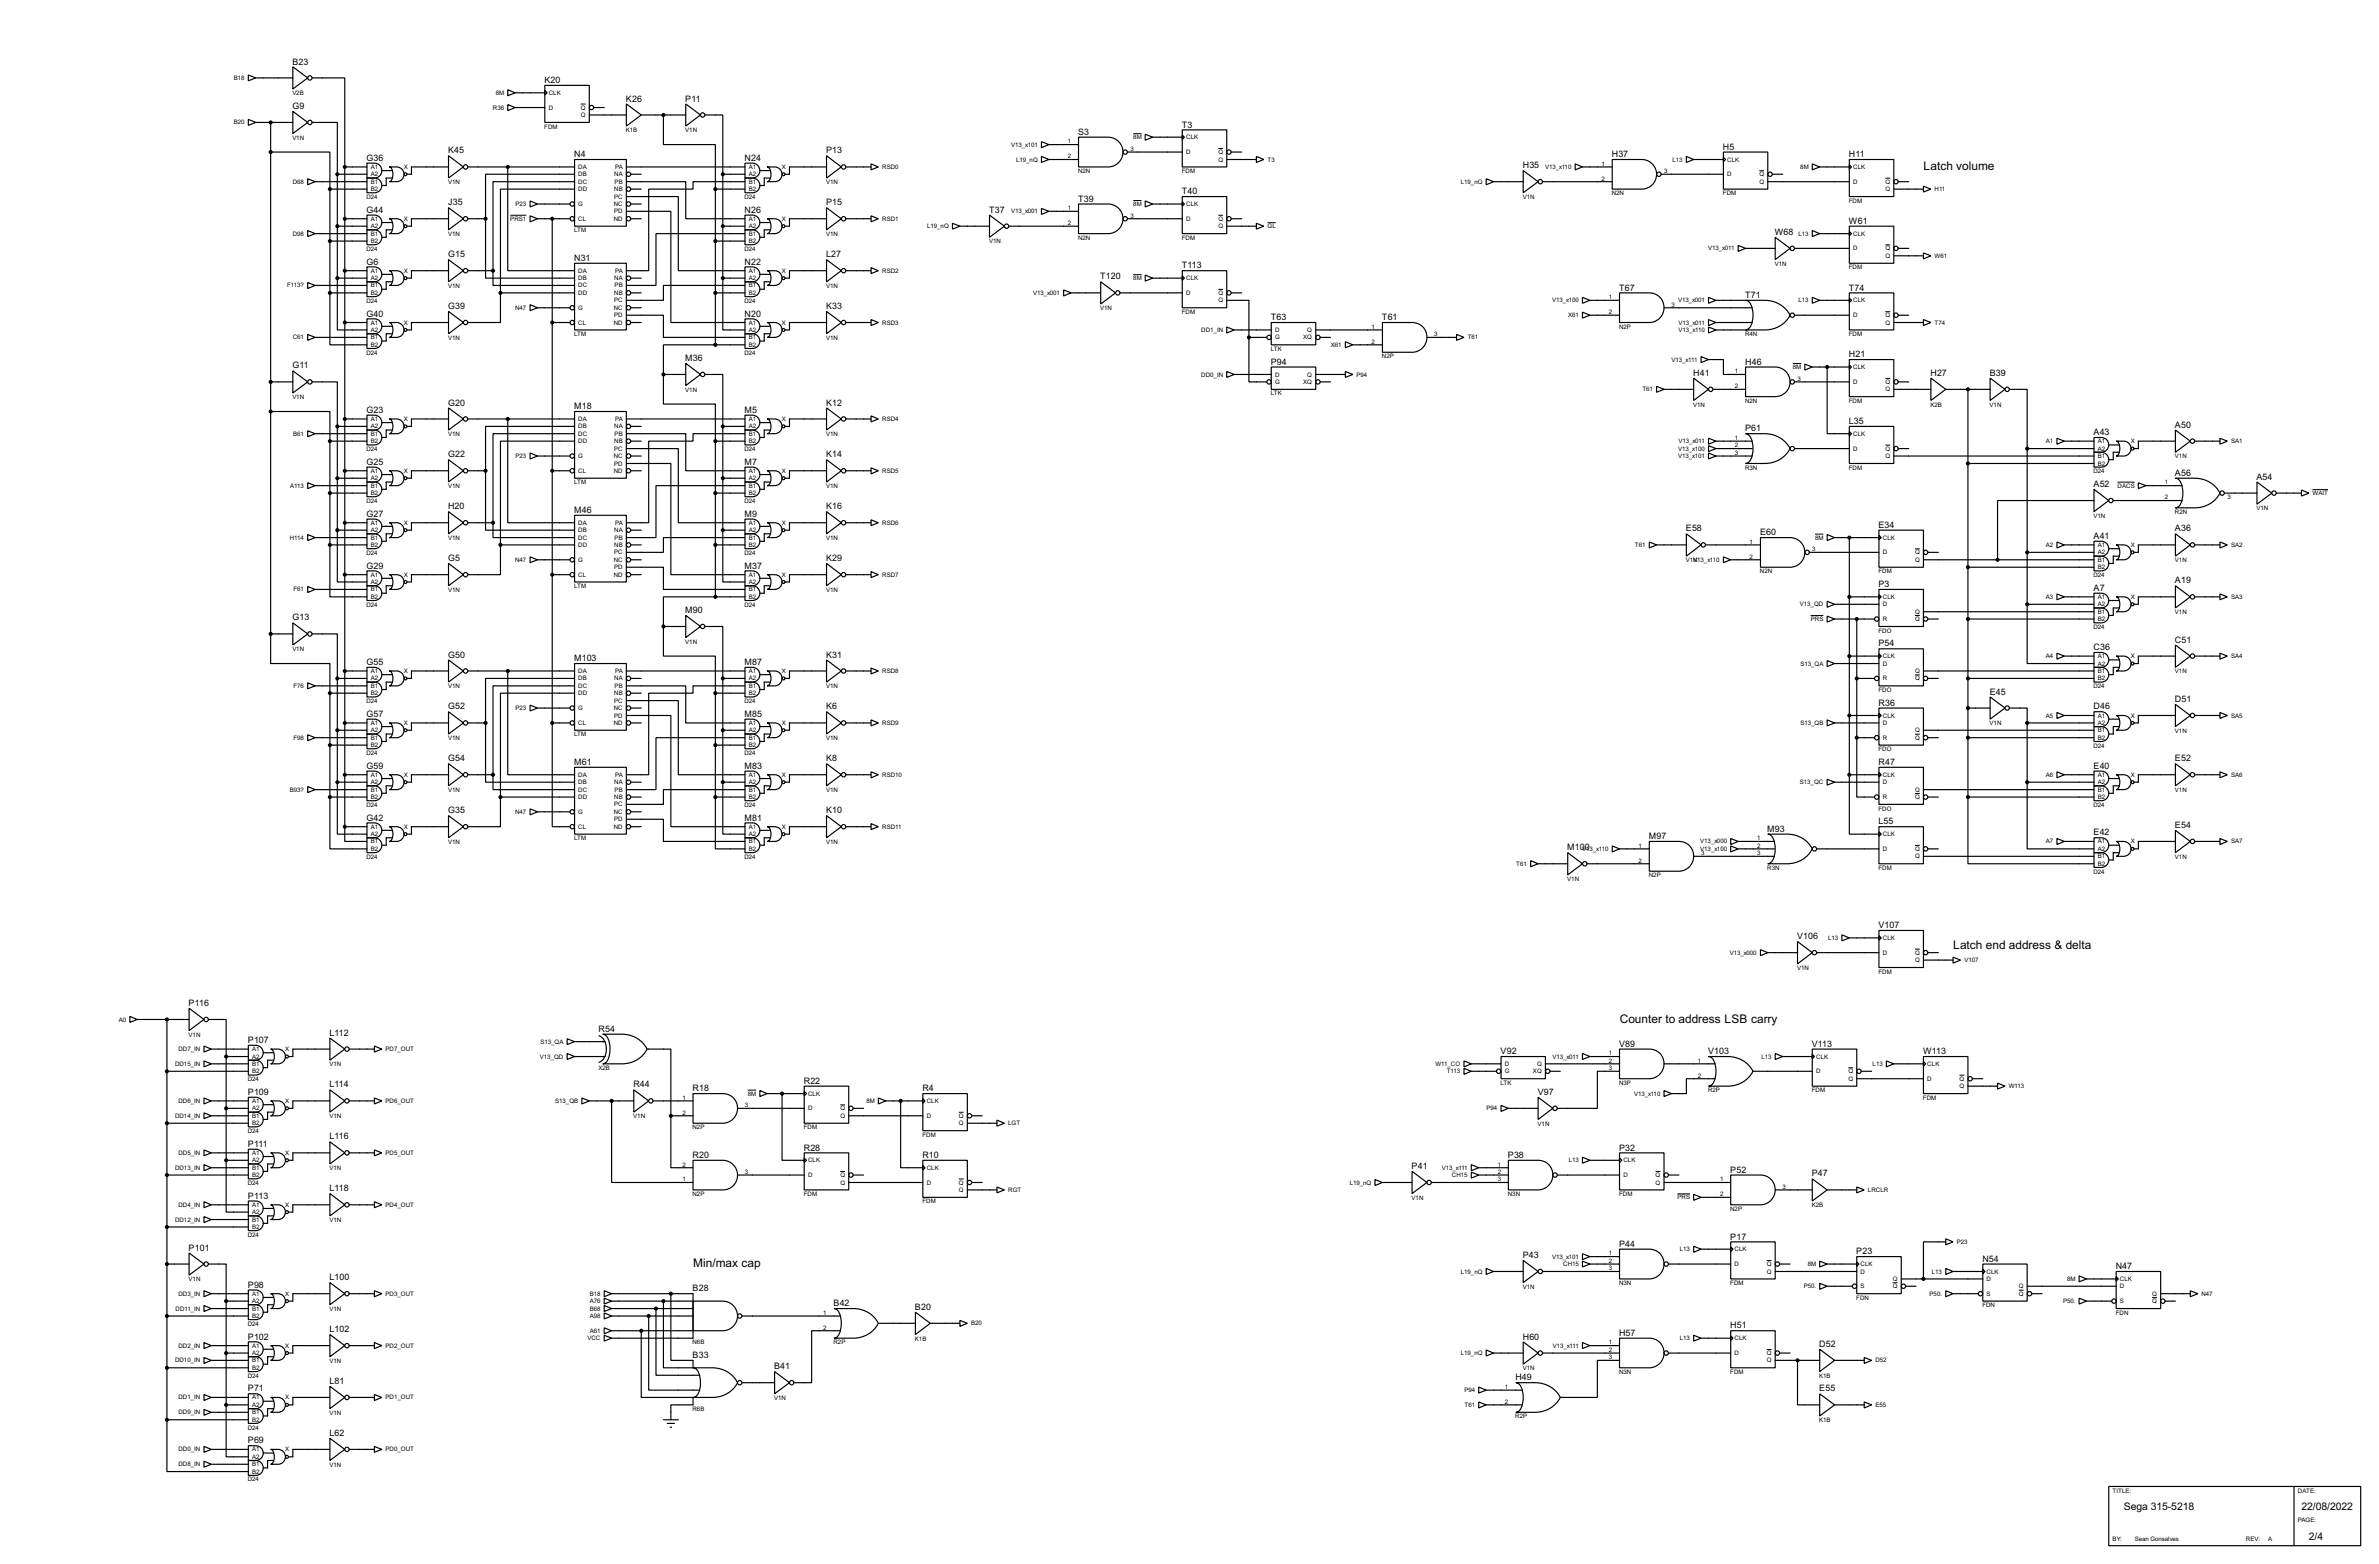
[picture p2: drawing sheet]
<svg xmlns="http://www.w3.org/2000/svg" width="815mm" height="536mm" viewBox="0 0 815 536" stroke-linecap="round" stroke-linejoin="round" font-family="sans-serif">
<defs><g id="words">
<g font-size="4.6">
<text x="659.2" y="58.3">Latch volume</text>
<text x="669.4" y="325">Latch end address &amp; delta</text>
<text x="555.1" y="350.4">Counter to address LSB carry</text>
<text x="237.6" y="434.2">Min/max cap</text>
</g>
<g font-size="4">
<text x="727.8" y="517.5">Sega 315-5218</text>
<text x="788.7" y="517.5">22/08/2022</text>
<text x="791.3" y="527.6">2/4</text>
</g>
<g font-size="3.4">
<text x="100.2" y="22.1">B23</text>
<text x="186.6" y="28.4">K20</text>
<text x="214.5" y="34.8">K26</text>
<text x="234.9" y="34.8">P11</text>
<text x="100.2" y="37.4">G9</text>
<text x="369.5" y="46.2">S3</text>
<text x="405" y="43.7">T3</text>
<text x="153.6" y="52.6">K45</text>
<text x="196.8" y="53.8">N4</text>
<text x="283.1" y="52.6">P13</text>
<text x="552.4" y="53.8">H37</text>
<text x="590.5" y="51.3">H5</text>
<text x="633.6" y="53.8">H11</text>
<text x="125.6" y="55.1">G36</text>
<text x="255.2" y="55.1">N24</text>
<text x="521.9" y="57.7">H35</text>
<text x="153.6" y="70.4">J35</text>
<text x="283.1" y="70.4">P15</text>
<text x="369.5" y="69.1">T39</text>
<text x="405" y="66.5">T40</text>
<text x="125.6" y="72.9">G44</text>
<text x="255.2" y="72.9">N26</text>
<text x="339" y="72.9">T37</text>
<text x="633.6" y="76.7">W61</text>
<text x="608.2" y="80.5">W68</text>
<text x="153.6" y="88.2">G15</text>
<text x="196.8" y="89.4">N31</text>
<text x="283.1" y="88.2">L27</text>
<text x="125.6" y="90.7">G6</text>
<text x="255.2" y="90.7">N22</text>
<text x="377.1" y="95.8">T120</text>
<text x="405" y="92">T113</text>
<text x="554.9" y="99.5">T67</text>
<text x="633.6" y="99.5">T74</text>
<text x="153.6" y="105.9">G39</text>
<text x="283.1" y="105.9">K33</text>
<text x="598.1" y="102.1">T71</text>
<text x="125.6" y="108.5">G40</text>
<text x="255.2" y="108.5">N20</text>
<text x="435.5" y="109.7">T63</text>
<text x="473.6" y="109.7">T61</text>
<text x="234.9" y="123.7">M36</text>
<text x="435.5" y="124.9">P94</text>
<text x="598.1" y="124.9">H46</text>
<text x="633.6" y="122.4">H21</text>
<text x="100.2" y="126.3">G11</text>
<text x="580.3" y="128.8">H41</text>
<text x="661.6" y="128.8">H27</text>
<text x="681.9" y="128.8">B39</text>
<text x="125.6" y="141.5">G23</text>
<text x="153.6" y="139">G20</text>
<text x="196.8" y="140.2">M18</text>
<text x="255.2" y="141.5">M5</text>
<text x="283.1" y="139">K12</text>
<text x="598.1" y="147.8">P61</text>
<text x="633.6" y="145.3">L35</text>
<text x="717.5" y="149.1">A43</text>
<text x="745.4" y="146.6">A50</text>
<text x="125.6" y="159.3">G25</text>
<text x="153.6" y="156.7">G22</text>
<text x="255.2" y="159.3">M7</text>
<text x="283.1" y="156.7">K14</text>
<text x="717.5" y="166.9">A52</text>
<text x="745.4" y="163">A56</text>
<text x="773.3" y="164.4">A54</text>
<text x="125.6" y="177.1">G27</text>
<text x="153.6" y="174.5">H20</text>
<text x="196.8" y="175.7">M46</text>
<text x="255.2" y="177.1">M9</text>
<text x="283.1" y="174.5">K16</text>
<text x="577.8" y="182.1">E58</text>
<text x="603.2" y="183.4">E60</text>
<text x="643.8" y="180.9">E34</text>
<text x="717.5" y="184.7">A41</text>
<text x="745.4" y="182.1">A36</text>
<text x="125.6" y="194.8">G29</text>
<text x="153.6" y="192.3">G5</text>
<text x="255.2" y="194.8">M37</text>
<text x="283.1" y="192.3">K29</text>
<text x="643.8" y="201.2">P3</text>
<text x="717.5" y="202.5">A7</text>
<text x="745.4" y="199.9">A19</text>
<text x="100.2" y="212.6">G13</text>
<text x="234.9" y="210.1">M90</text>
<text x="643.8" y="221.5">P54</text>
<text x="745.4" y="220.2">C51</text>
<text x="125.6" y="227.9">G55</text>
<text x="153.6" y="225.3">G50</text>
<text x="196.8" y="226.6">M103</text>
<text x="255.2" y="227.9">M87</text>
<text x="283.1" y="225.3">K31</text>
<text x="717.5" y="222.8">C36</text>
<text x="681.9" y="238">E45</text>
<text x="125.6" y="245.6">G57</text>
<text x="153.6" y="243.1">G52</text>
<text x="255.2" y="245.6">M85</text>
<text x="283.1" y="243.1">K6</text>
<text x="643.8" y="241.8">R36</text>
<text x="717.5" y="243.1">D46</text>
<text x="745.4" y="240.6">D51</text>
<text x="125.6" y="263.4">G59</text>
<text x="153.6" y="260.9">G54</text>
<text x="196.8" y="262.1">M61</text>
<text x="255.2" y="263.4">M83</text>
<text x="283.1" y="260.9">K8</text>
<text x="643.8" y="262.1">R47</text>
<text x="717.5" y="263.4">E40</text>
<text x="745.4" y="260.9">E52</text>
<text x="125.6" y="281.2">G42</text>
<text x="153.6" y="278.7">G35</text>
<text x="255.2" y="281.2">M81</text>
<text x="283.1" y="278.7">K10</text>
<text x="565.1" y="287.5">M97</text>
<text x="605.7" y="285">M93</text>
<text x="643.8" y="282.5">L55</text>
<text x="717.5" y="286.3">E42</text>
<text x="745.4" y="283.7">E54</text>
<text x="537.1" y="291.4">M100</text>
<text x="615.9" y="321.8">V106</text>
<text x="643.8" y="318">V107</text>
<text x="64.7" y="344.7">P116</text>
<text x="205.1" y="353.6">R54</text>
<text x="85" y="357.4">P107</text>
<text x="112.9" y="354.9">L112</text>
<text x="554.9" y="358.7">V89</text>
<text x="620.9" y="358.7">V113</text>
<text x="514.3" y="361.2">V92</text>
<text x="585.4" y="361.2">V103</text>
<text x="659" y="361.2">W113</text>
<text x="275.5" y="371.4">R22</text>
<text x="85" y="375.2">P109</text>
<text x="112.9" y="372.6">L114</text>
<text x="217.1" y="372.6">R44</text>
<text x="237.4" y="373.9">R18</text>
<text x="316.1" y="373.9">R4</text>
<text x="527" y="375.2">V97</text>
<text x="85" y="393">P111</text>
<text x="112.9" y="390.4">L116</text>
<text x="275.5" y="394.2">R28</text>
<text x="554.9" y="394.2">P32</text>
<text x="237.4" y="396.8">R20</text>
<text x="316.1" y="396.8">R10</text>
<text x="483.8" y="400.6">P41</text>
<text x="516.8" y="396.8">P38</text>
<text x="593" y="401.8">P52</text>
<text x="620.9" y="403.1">P47</text>
<text x="85" y="410.7">P113</text>
<text x="112.9" y="408.2">L118</text>
<text x="593" y="424.7">P17</text>
<text x="64.7" y="428.5">P101</text>
<text x="521.9" y="431.1">P43</text>
<text x="554.9" y="427.2">P44</text>
<text x="636.2" y="429.8">P23</text>
<text x="679.4" y="432.3">N54</text>
<text x="725.1" y="434.9">N47</text>
<text x="85" y="441.2">P98</text>
<text x="112.9" y="438.7">L100</text>
<text x="237.4" y="442.5">B28</text>
<text x="285.7" y="447.6">B42</text>
<text x="313.6" y="448.8">B20</text>
<text x="593" y="455.2">H51</text>
<text x="85" y="459">P102</text>
<text x="112.9" y="456.5">L102</text>
<text x="521.9" y="459">H60</text>
<text x="554.9" y="457.7">H57</text>
<text x="623.5" y="461.5">D52</text>
<text x="237.4" y="465.3">B33</text>
<text x="265.3" y="469.2">B41</text>
<text x="519.3" y="473">H49</text>
<text x="85" y="476.8">P71</text>
<text x="112.9" y="474.2">L81</text>
<text x="623.5" y="476.8">E55</text>
<text x="85" y="494.6">P69</text>
<text x="112.9" y="492">L62</text>
</g>
<g font-size="2.4">
<text x="80.2" y="27.4">B18</text>
<text x="100.2" y="32.6">V2B</text>
<text x="169.9" y="32.5">8M</text>
<text x="188" y="32.5">CLK</text>
<text x="168.9" y="37.5">R36</text>
<text x="188" y="37.5">D</text>
<text x="199.1" y="40.1">Q</text>
<text x="199.1" y="37.5">Q</text>
<text x="80.2" y="42.7">B20</text>
<text x="100.2" y="47.9">V1N</text>
<text x="186.5" y="44.1">FDM</text>
<text x="214.5" y="45.3">K1B</text>
<text x="234.8" y="45.3">V1N</text>
<text x="388.4" y="47.7">8M</text>
<text x="406.5" y="47.7">CLK</text>
<text x="346.5" y="50.2">V13_x101</text>
<text x="365.9" y="49.2">1</text>
<text x="387.4" y="51.7">3</text>
<text x="406.5" y="52.8">D</text>
<text x="417.5" y="52.8">Q</text>
<text x="127.1" y="57.9">A1</text>
<text x="138.4" y="57.9">X</text>
<text x="198.2" y="57.9">DA</text>
<text x="210.8" y="57.9">PA</text>
<text x="256.6" y="57.9">A1</text>
<text x="267.9" y="57.9">X</text>
<text x="302.3" y="57.9">RSD0</text>
<text x="348.2" y="55.4">L19_nQ</text>
<text x="365.9" y="54.3">2</text>
<text x="369.4" y="59.3">N2N</text>
<text x="405" y="59.3">FDM</text>
<text x="417.5" y="55.4">Q</text>
<text x="434.4" y="55.4">T3</text>
<text x="529.5" y="57.9">V13_x110</text>
<text x="548.8" y="56.8">1</text>
<text x="570.3" y="59.3">3</text>
<text x="573.1" y="55.4">L13</text>
<text x="591.9" y="55.4">CLK</text>
<text x="617" y="57.9">8M</text>
<text x="635.1" y="57.9">CLK</text>
<text x="100.3" y="62.9">D68</text>
<text x="127.1" y="62.9">B1</text>
<text x="127.1" y="65.5">B2</text>
<text x="127.1" y="60.4">A2</text>
<text x="153.5" y="63.1">V1N</text>
<text x="198.2" y="60.4">DB</text>
<text x="198.2" y="62.9">DC</text>
<text x="198.2" y="65.5">DD</text>
<text x="210.5" y="65.5">NB</text>
<text x="210.5" y="60.4">NA</text>
<text x="210.6" y="62.9">PB</text>
<text x="256.6" y="62.9">B1</text>
<text x="256.6" y="65.5">B2</text>
<text x="256.6" y="60.4">A2</text>
<text x="283.1" y="63.1">V1N</text>
<text x="500.6" y="62.9">L19_nQ</text>
<text x="548.8" y="61.9">2</text>
<text x="591.9" y="60.4">D</text>
<text x="602.9" y="62.9">Q</text>
<text x="602.9" y="60.4">Q</text>
<text x="635.1" y="62.9">D</text>
<text x="646.1" y="65.5">Q</text>
<text x="646.1" y="62.9">Q</text>
<text x="663" y="65.5">H11</text>
<text x="125.6" y="68.2">D24</text>
<text x="176.7" y="70.6">P23</text>
<text x="198.2" y="70.6">G</text>
<text x="210.3" y="70.6">NC</text>
<text x="210.5" y="68.1">PC</text>
<text x="255.1" y="68.2">D24</text>
<text x="365.9" y="72">1</text>
<text x="388.4" y="70.6">8M</text>
<text x="406.5" y="70.6">CLK</text>
<text x="521.8" y="68.2">V1N</text>
<text x="552.3" y="66.9">N2N</text>
<text x="590.4" y="66.9">FDM</text>
<text x="633.6" y="69.5">FDM</text>
<text x="127.1" y="75.6">A1</text>
<text x="138.4" y="75.6">X</text>
<text x="174.9" y="75.6">PRS1</text>
<text x="198.2" y="75.6">CL</text>
<text x="210.3" y="75.6">ND</text>
<text x="210.5" y="73.1">PD</text>
<text x="256.6" y="75.6">A1</text>
<text x="267.9" y="75.6">X</text>
<text x="302.3" y="75.6">RSD1</text>
<text x="346.5" y="73.1">V13_x001</text>
<text x="365.9" y="77.1">2</text>
<text x="387.4" y="74.6">3</text>
<text x="406.5" y="75.6">D</text>
<text x="417.5" y="75.6">Q</text>
<text x="100.3" y="80.8">D98</text>
<text x="127.1" y="80.8">B1</text>
<text x="127.1" y="83.3">B2</text>
<text x="127.1" y="78.2">A2</text>
<text x="153.5" y="80.9">V1N</text>
<text x="196.7" y="79.6">LTM</text>
<text x="256.6" y="80.8">B1</text>
<text x="256.6" y="83.3">B2</text>
<text x="256.6" y="78.2">A2</text>
<text x="283.1" y="80.9">V1N</text>
<text x="317.7" y="78.2">L19_nQ</text>
<text x="338.9" y="83.4">V1N</text>
<text x="369.4" y="82.2">N2N</text>
<text x="405" y="82.2">FDM</text>
<text x="417.5" y="78.2">Q</text>
<text x="434.4" y="78.2">GL</text>
<text x="616.3" y="80.8">L13</text>
<text x="635.1" y="80.8">CLK</text>
<text x="125.6" y="86">D24</text>
<text x="255.1" y="86">D24</text>
<text x="585.4" y="85.8">V13_x011</text>
<text x="635.1" y="85.8">D</text>
<text x="646.1" y="88.3">Q</text>
<text x="646.1" y="85.8">Q</text>
<text x="663" y="88.3">W61</text>
<text x="127.1" y="93.5">A1</text>
<text x="127.1" y="96">A2</text>
<text x="138.4" y="93.5">X</text>
<text x="198.2" y="93.5">DA</text>
<text x="198.2" y="96">DB</text>
<text x="210.5" y="96">NA</text>
<text x="210.8" y="93.5">PA</text>
<text x="256.6" y="93.5">A1</text>
<text x="256.6" y="96">A2</text>
<text x="267.9" y="93.5">X</text>
<text x="302.3" y="93.5">RSD2</text>
<text x="388.4" y="96">8M</text>
<text x="406.5" y="96">CLK</text>
<text x="608.2" y="91">V1N</text>
<text x="633.6" y="92.3">FDM</text>
<text x="98.4" y="98.5">F113?</text>
<text x="127.1" y="98.5">B1</text>
<text x="127.1" y="101">B2</text>
<text x="153.5" y="98.7">V1N</text>
<text x="198.2" y="98.5">DC</text>
<text x="198.2" y="101">DD</text>
<text x="210.5" y="101">NB</text>
<text x="210.6" y="98.5">PB</text>
<text x="256.6" y="98.5">B1</text>
<text x="256.6" y="101">B2</text>
<text x="283.1" y="98.7">V1N</text>
<text x="354.1" y="101">V13_x001</text>
<text x="406.5" y="101">D</text>
<text x="417.5" y="101">Q</text>
<text x="125.6" y="103.7">D24</text>
<text x="176.5" y="106.2">N47</text>
<text x="198.2" y="106.2">G</text>
<text x="210.3" y="106.2">NC</text>
<text x="210.5" y="103.6">PC</text>
<text x="255.1" y="103.7">D24</text>
<text x="377" y="106.3">V1N</text>
<text x="405" y="107.6">FDM</text>
<text x="417.5" y="103.6">Q</text>
<text x="531.9" y="103.6">V13_x100</text>
<text x="551.4" y="102.5">1</text>
<text x="551.4" y="107.6">2</text>
<text x="572.8" y="105.1">3</text>
<text x="575.1" y="103.6">V13_x001</text>
<text x="616.3" y="103.6">L13</text>
<text x="635.1" y="103.6">CLK</text>
<text x="127.1" y="111.2">A1</text>
<text x="127.1" y="113.7">A2</text>
<text x="138.4" y="111.2">X</text>
<text x="198.2" y="111.2">CL</text>
<text x="210.3" y="111.2">ND</text>
<text x="210.5" y="108.7">PD</text>
<text x="256.6" y="111.2">A1</text>
<text x="256.6" y="113.7">A2</text>
<text x="267.9" y="111.2">X</text>
<text x="302.3" y="111.2">RSD3</text>
<text x="411.7" y="113.7">DD1_IN</text>
<text x="436.9" y="113.7">D</text>
<text x="448" y="113.7">Q</text>
<text x="470.1" y="112.7">1</text>
<text x="537.4" y="108.7">X61</text>
<text x="554.8" y="112.6">N2P</text>
<text x="575.2" y="111.2">V13_x011</text>
<text x="575.2" y="113.7">V13_x110</text>
<text x="635.1" y="108.7">D</text>
<text x="646.1" y="111.2">Q</text>
<text x="646.1" y="108.7">Q</text>
<text x="663" y="111.2">T74</text>
<text x="100.3" y="116.3">C61</text>
<text x="127.1" y="116.3">B1</text>
<text x="127.1" y="118.9">B2</text>
<text x="153.5" y="116.4">V1N</text>
<text x="196.7" y="115.1">LTM</text>
<text x="256.6" y="116.3">B1</text>
<text x="256.6" y="118.9">B2</text>
<text x="283.1" y="116.4">V1N</text>
<text x="436.9" y="116.3">G</text>
<text x="446.6" y="116.3">XQ</text>
<text x="456.1" y="118.9">X61</text>
<text x="470.1" y="117.8">2</text>
<text x="491.5" y="115.2">3</text>
<text x="503" y="116.3">T61</text>
<text x="598" y="115.1">R4N</text>
<text x="633.6" y="115.1">FDM</text>
<text x="125.6" y="121.5">D24</text>
<text x="255.1" y="121.5">D24</text>
<text x="435.5" y="120.3">LTK</text>
<text x="473.6" y="122.8">N2P</text>
<text x="572.8" y="123.9">V13_x111</text>
<text x="411.7" y="129">DD0_IN</text>
<text x="436.9" y="129">D</text>
<text x="436.9" y="131.6">G</text>
<text x="446.6" y="131.6">XQ</text>
<text x="448" y="129">Q</text>
<text x="464.9" y="129">P94</text>
<text x="594.5" y="127.9">1</text>
<text x="614.4" y="126.4">8M</text>
<text x="616" y="130.5">3</text>
<text x="635.1" y="126.4">CLK</text>
<text x="635.1" y="131.6">D</text>
<text x="646.1" y="131.6">Q</text>
<text x="100.2" y="136.8">V1N</text>
<text x="234.8" y="134.2">V1N</text>
<text x="435.5" y="135.5">LTK</text>
<text x="562.8" y="134.1">T61</text>
<text x="594.5" y="133">2</text>
<text x="646.1" y="134.1">Q</text>
<text x="580.2" y="139.3">V1N</text>
<text x="598" y="138">N2N</text>
<text x="633.6" y="138">FDM</text>
<text x="661.5" y="139.3">K2B</text>
<text x="681.8" y="139.3">V1N</text>
<text x="100.5" y="149.3">B61</text>
<text x="127.1" y="144.3">A1</text>
<text x="127.1" y="149.3">B1</text>
<text x="127.1" y="146.8">A2</text>
<text x="138.4" y="144.3">X</text>
<text x="153.5" y="149.5">V1N</text>
<text x="198.2" y="144.3">DA</text>
<text x="198.2" y="146.8">DB</text>
<text x="198.2" y="149.3">DC</text>
<text x="210.5" y="146.8">NA</text>
<text x="210.6" y="149.3">PB</text>
<text x="210.8" y="144.3">PA</text>
<text x="256.6" y="144.3">A1</text>
<text x="256.6" y="149.3">B1</text>
<text x="256.6" y="146.8">A2</text>
<text x="267.9" y="144.3">X</text>
<text x="283.1" y="149.5">V1N</text>
<text x="302.3" y="144.3">RSD4</text>
<text x="635.1" y="149.3">CLK</text>
<text x="125.6" y="154.5">D24</text>
<text x="127.1" y="151.8">B2</text>
<text x="198.2" y="151.8">DD</text>
<text x="210.5" y="154.4">PC</text>
<text x="210.5" y="151.8">NB</text>
<text x="255.1" y="154.5">D24</text>
<text x="256.6" y="151.8">B2</text>
<text x="575.1" y="154.4">V13_x100</text>
<text x="575.2" y="151.8">V13_x011</text>
<text x="594.5" y="150.8">1</text>
<text x="594.5" y="153.3">2</text>
<text x="594.5" y="155.9">3</text>
<text x="635.1" y="154.4">D</text>
<text x="646.1" y="154.4">Q</text>
<text x="701.1" y="151.8">A1</text>
<text x="718.9" y="151.8">A1</text>
<text x="718.9" y="154.4">A2</text>
<text x="730.2" y="151.8">X</text>
<text x="764.6" y="151.8">SA1</text>
<text x="176.7" y="157">P23</text>
<text x="198.2" y="157">G</text>
<text x="210.3" y="157">NC</text>
<text x="210.5" y="159.5">PD</text>
<text x="575.1" y="157">V13_x101</text>
<text x="598" y="160.9">R3N</text>
<text x="633.6" y="160.9">FDM</text>
<text x="646.1" y="157">Q</text>
<text x="718.9" y="157">B1</text>
<text x="718.9" y="159.5">B2</text>
<text x="745.3" y="157.1">V1N</text>
<text x="99.5" y="167.1">A113</text>
<text x="127.1" y="162">A1</text>
<text x="127.1" y="167.1">B1</text>
<text x="127.1" y="164.5">A2</text>
<text x="138.4" y="162">X</text>
<text x="153.5" y="167.2">V1N</text>
<text x="196.7" y="165.9">LTM</text>
<text x="198.2" y="162">CL</text>
<text x="210.3" y="162">ND</text>
<text x="256.6" y="162">A1</text>
<text x="256.6" y="167.1">B1</text>
<text x="256.6" y="164.5">A2</text>
<text x="267.9" y="162">X</text>
<text x="283.1" y="167.2">V1N</text>
<text x="302.3" y="162">RSD5</text>
<text x="717.4" y="162.2">D24</text>
<text x="725.7" y="167.1">DACS</text>
<text x="741.9" y="166">1</text>
<text x="125.6" y="172.3">D24</text>
<text x="127.1" y="169.7">B2</text>
<text x="255.1" y="172.3">D24</text>
<text x="256.6" y="169.7">B2</text>
<text x="741.9" y="171.1">2</text>
<text x="763.3" y="170.8">3</text>
<text x="792.5" y="169.7">WAIT</text>
<text x="127.1" y="179.8">A1</text>
<text x="138.4" y="179.8">X</text>
<text x="198.2" y="179.8">DA</text>
<text x="210.8" y="179.8">PA</text>
<text x="256.6" y="179.8">A1</text>
<text x="267.9" y="179.8">X</text>
<text x="302.3" y="179.8">RSD6</text>
<text x="717.4" y="177.4">V1N</text>
<text x="745.3" y="176.1">R2N</text>
<text x="773.3" y="174.9">V1N</text>
<text x="99.3" y="184.9">H114</text>
<text x="127.1" y="184.9">B1</text>
<text x="127.1" y="182.4">A2</text>
<text x="153.5" y="185">V1N</text>
<text x="198.2" y="182.4">DB</text>
<text x="198.2" y="184.9">DC</text>
<text x="210.5" y="182.4">NA</text>
<text x="210.6" y="184.9">PB</text>
<text x="256.6" y="184.9">B1</text>
<text x="256.6" y="182.4">A2</text>
<text x="283.1" y="185">V1N</text>
<text x="622" y="184.9">8M</text>
<text x="645.2" y="184.9">CLK</text>
<text x="125.6" y="190.1">D24</text>
<text x="127.1" y="187.4">B2</text>
<text x="198.2" y="187.4">DD</text>
<text x="210.5" y="190">PC</text>
<text x="210.5" y="187.4">NB</text>
<text x="255.1" y="190.1">D24</text>
<text x="256.6" y="187.4">B2</text>
<text x="560.3" y="187.4">T61</text>
<text x="599.6" y="186.3">1</text>
<text x="599.6" y="191.4">2</text>
<text x="621.1" y="188.9">3</text>
<text x="645.2" y="190">D</text>
<text x="656.3" y="190">Q</text>
<text x="701.1" y="187.4">A2</text>
<text x="718.9" y="187.4">A1</text>
<text x="718.9" y="190">A2</text>
<text x="730.2" y="187.4">X</text>
<text x="764.6" y="187.4">SA2</text>
<text x="127.1" y="197.6">A1</text>
<text x="138.4" y="197.6">X</text>
<text x="176.5" y="192.5">N47</text>
<text x="198.2" y="192.5">G</text>
<text x="198.2" y="197.6">CL</text>
<text x="210.3" y="197.6">ND</text>
<text x="210.3" y="192.5">NC</text>
<text x="210.5" y="195.1">PD</text>
<text x="256.6" y="197.6">A1</text>
<text x="267.9" y="197.6">X</text>
<text x="302.3" y="197.6">RSD7</text>
<text x="577.7" y="192.7">V1N</text>
<text x="580.3" y="192.5">V13_x110</text>
<text x="603.1" y="196.5">N2N</text>
<text x="643.7" y="196.5">FDM</text>
<text x="656.3" y="192.5">Q</text>
<text x="717.4" y="197.7">D24</text>
<text x="718.9" y="192.5">B1</text>
<text x="718.9" y="195.1">B2</text>
<text x="745.3" y="192.7">V1N</text>
<text x="100.6" y="202.7">F61</text>
<text x="127.1" y="202.7">B1</text>
<text x="127.1" y="200.1">A2</text>
<text x="153.5" y="202.8">V1N</text>
<text x="196.7" y="201.5">LTM</text>
<text x="256.6" y="202.7">B1</text>
<text x="256.6" y="200.1">A2</text>
<text x="283.1" y="202.8">V1N</text>
<text x="125.6" y="207.9">D24</text>
<text x="127.1" y="205.2">B2</text>
<text x="255.1" y="207.9">D24</text>
<text x="256.6" y="205.2">B2</text>
<text x="616.8" y="207.8">V13_QD</text>
<text x="645.2" y="205.2">CLK</text>
<text x="645.2" y="207.8">D</text>
<text x="701.1" y="205.2">A3</text>
<text x="718.9" y="205.2">A1</text>
<text x="718.9" y="207.8">A2</text>
<text x="730.2" y="205.2">X</text>
<text x="764.6" y="205.2">SA3</text>
<text x="620.5" y="212.8">PRS</text>
<text x="645.2" y="212.8">R</text>
<text x="656.3" y="210.3">Q</text>
<text x="656.3" y="212.8">Q</text>
<text x="717.4" y="215.5">D24</text>
<text x="718.9" y="210.3">B1</text>
<text x="718.9" y="212.8">B2</text>
<text x="745.3" y="210.4">V1N</text>
<text x="234.8" y="220.6">V1N</text>
<text x="643.7" y="216.8">FDO</text>
<text x="100.2" y="223.1">V1N</text>
<text x="645.2" y="225.5">CLK</text>
<text x="701.1" y="225.5">A4</text>
<text x="718.9" y="225.5">A1</text>
<text x="730.2" y="225.5">X</text>
<text x="764.6" y="225.5">SA4</text>
<text x="127.1" y="230.6">A1</text>
<text x="127.1" y="233.2">A2</text>
<text x="138.4" y="230.6">X</text>
<text x="198.2" y="230.6">DA</text>
<text x="198.2" y="233.2">DB</text>
<text x="210.5" y="233.2">NA</text>
<text x="210.8" y="230.6">PA</text>
<text x="256.6" y="230.6">A1</text>
<text x="256.6" y="233.2">A2</text>
<text x="267.9" y="230.6">X</text>
<text x="302.3" y="230.6">RSD8</text>
<text x="617" y="228.1">S13_QA</text>
<text x="645.2" y="228.1">D</text>
<text x="645.2" y="233.2">R</text>
<text x="656.3" y="230.6">Q</text>
<text x="656.3" y="233.2">Q</text>
<text x="718.9" y="230.6">B1</text>
<text x="718.9" y="233.2">B2</text>
<text x="718.9" y="228.1">A2</text>
<text x="745.3" y="230.8">V1N</text>
<text x="100.6" y="235.7">F76</text>
<text x="127.1" y="235.7">B1</text>
<text x="127.1" y="238.2">B2</text>
<text x="153.5" y="235.8">V1N</text>
<text x="198.2" y="235.7">DC</text>
<text x="198.2" y="238.2">DD</text>
<text x="210.5" y="238.2">NB</text>
<text x="210.6" y="235.7">PB</text>
<text x="256.6" y="235.7">B1</text>
<text x="256.6" y="238.2">B2</text>
<text x="283.1" y="235.8">V1N</text>
<text x="643.7" y="237.1">FDO</text>
<text x="717.4" y="235.8">D24</text>
<text x="125.6" y="240.9">D24</text>
<text x="176.7" y="243.3">P23</text>
<text x="198.2" y="243.3">G</text>
<text x="210.3" y="243.3">NC</text>
<text x="210.5" y="240.8">PC</text>
<text x="210.5" y="245.9">PD</text>
<text x="255.1" y="240.9">D24</text>
<text x="645.2" y="245.9">CLK</text>
<text x="701.1" y="245.9">A5</text>
<text x="718.9" y="245.9">A1</text>
<text x="730.2" y="245.9">X</text>
<text x="764.6" y="245.9">SA5</text>
<text x="127.1" y="248.4">A1</text>
<text x="127.1" y="250.9">A2</text>
<text x="138.4" y="248.4">X</text>
<text x="198.2" y="248.4">CL</text>
<text x="210.3" y="248.4">ND</text>
<text x="256.6" y="248.4">A1</text>
<text x="256.6" y="250.9">A2</text>
<text x="267.9" y="248.4">X</text>
<text x="302.3" y="248.4">RSD9</text>
<text x="617" y="248.4">S13_QB</text>
<text x="645.2" y="248.4">D</text>
<text x="656.3" y="250.9">Q</text>
<text x="681.8" y="248.5">V1N</text>
<text x="718.9" y="250.9">B1</text>
<text x="718.9" y="248.4">A2</text>
<text x="745.3" y="251.1">V1N</text>
<text x="100.6" y="253.5">F98</text>
<text x="127.1" y="253.5">B1</text>
<text x="127.1" y="256">B2</text>
<text x="153.5" y="253.6">V1N</text>
<text x="196.7" y="252.3">LTM</text>
<text x="256.6" y="253.5">B1</text>
<text x="256.6" y="256">B2</text>
<text x="283.1" y="253.6">V1N</text>
<text x="643.7" y="257.4">FDO</text>
<text x="645.2" y="253.5">R</text>
<text x="656.3" y="253.5">Q</text>
<text x="717.4" y="256.2">D24</text>
<text x="718.9" y="253.5">B2</text>
<text x="125.6" y="258.7">D24</text>
<text x="255.1" y="258.7">D24</text>
<text x="127.1" y="266.2">A1</text>
<text x="127.1" y="268.7">A2</text>
<text x="138.4" y="266.2">X</text>
<text x="198.2" y="266.2">DA</text>
<text x="198.2" y="268.7">DB</text>
<text x="210.5" y="268.7">NA</text>
<text x="210.8" y="266.2">PA</text>
<text x="256.6" y="266.2">A1</text>
<text x="256.6" y="268.7">A2</text>
<text x="267.9" y="266.2">X</text>
<text x="302.3" y="266.2">RSD10</text>
<text x="616.8" y="268.7">S13_QC</text>
<text x="645.2" y="266.2">CLK</text>
<text x="645.2" y="268.7">D</text>
<text x="701.1" y="266.2">A6</text>
<text x="718.9" y="266.2">A1</text>
<text x="718.9" y="268.7">A2</text>
<text x="730.2" y="266.2">X</text>
<text x="764.6" y="266.2">SA6</text>
<text x="99.3" y="271.3">B93?</text>
<text x="127.1" y="271.3">B1</text>
<text x="127.1" y="273.8">B2</text>
<text x="153.5" y="271.4">V1N</text>
<text x="198.2" y="271.3">DC</text>
<text x="198.2" y="273.8">DD</text>
<text x="210.5" y="273.8">NB</text>
<text x="210.6" y="271.3">PB</text>
<text x="256.6" y="271.3">B1</text>
<text x="256.6" y="273.8">B2</text>
<text x="283.1" y="271.4">V1N</text>
<text x="645.2" y="273.8">R</text>
<text x="656.3" y="271.3">Q</text>
<text x="656.3" y="273.8">Q</text>
<text x="718.9" y="271.3">B1</text>
<text x="718.9" y="273.8">B2</text>
<text x="745.3" y="271.4">V1N</text>
<text x="125.6" y="276.5">D24</text>
<text x="176.5" y="278.9">N47</text>
<text x="198.2" y="278.9">G</text>
<text x="210.3" y="278.9">NC</text>
<text x="210.5" y="276.3">PC</text>
<text x="210.5" y="281.4">PD</text>
<text x="255.1" y="276.5">D24</text>
<text x="643.7" y="277.7">FDO</text>
<text x="717.4" y="276.5">D24</text>
<text x="127.1" y="284">A1</text>
<text x="127.1" y="286.5">A2</text>
<text x="138.4" y="284">X</text>
<text x="196.7" y="287.9">LTM</text>
<text x="198.2" y="284">CL</text>
<text x="210.3" y="284">ND</text>
<text x="256.6" y="284">A1</text>
<text x="256.6" y="286.5">A2</text>
<text x="267.9" y="284">X</text>
<text x="302.3" y="284">RSD11</text>
<text x="602.2" y="287.9">1</text>
<text x="645.2" y="286.5">CLK</text>
<text x="127.1" y="289">B1</text>
<text x="127.1" y="291.6">B2</text>
<text x="153.5" y="289.2">V1N</text>
<text x="256.6" y="289">B1</text>
<text x="256.6" y="291.6">B2</text>
<text x="283.1" y="289.2">V1N</text>
<text x="542.2" y="291.6">V13_x110</text>
<text x="561.5" y="290.5">1</text>
<text x="582.7" y="291.6">V13_x100</text>
<text x="582.7" y="289">V13_x000</text>
<text x="583" y="293">3</text>
<text x="602.2" y="290.5">2</text>
<text x="602.2" y="293">3</text>
<text x="645.2" y="291.6">D</text>
<text x="656.3" y="291.6">Q</text>
<text x="701.1" y="289">A7</text>
<text x="718.9" y="289">A1</text>
<text x="718.9" y="291.6">A2</text>
<text x="730.2" y="289">X</text>
<text x="764.6" y="289">SA7</text>
<text x="125.6" y="294.3">D24</text>
<text x="255.1" y="294.3">D24</text>
<text x="519.6" y="296.7">T61</text>
<text x="561.5" y="295.6">2</text>
<text x="605.6" y="298.1">R3N</text>
<text x="643.7" y="298.1">FDM</text>
<text x="656.3" y="294.1">Q</text>
<text x="717.4" y="299.3">D24</text>
<text x="718.9" y="294.1">B1</text>
<text x="718.9" y="296.7">B2</text>
<text x="745.3" y="294.3">V1N</text>
<text x="537.1" y="301.9">V1N</text>
<text x="565" y="300.6">N2P</text>
<text x="626.5" y="322.1">L13</text>
<text x="645.2" y="322.1">CLK</text>
<text x="592.8" y="327.1">V13_x000</text>
<text x="645.2" y="327.1">D</text>
<text x="656.3" y="329.7">Q</text>
<text x="656.3" y="327.1">Q</text>
<text x="673.2" y="329.7">V107</text>
<text x="615.8" y="332.4">V1N</text>
<text x="643.7" y="333.6">FDM</text>
<text x="40.7" y="350">A0</text>
<text x="64.6" y="355.2">V1N</text>
<text x="185.2" y="357.6">S13_QA</text>
<text x="60" y="365.2">DD15_IN</text>
<text x="61.1" y="360.2">DD7_IN</text>
<text x="86.4" y="360.2">A1</text>
<text x="86.4" y="365.2">B1</text>
<text x="86.4" y="362.7">A2</text>
<text x="97.7" y="360.2">X</text>
<text x="112.9" y="365.4">V1N</text>
<text x="132.1" y="360.2">PD7_OUT</text>
<text x="185" y="362.7">V13_QD</text>
<text x="491.9" y="365.2">W11_CO</text>
<text x="515.7" y="365.2">D</text>
<text x="526.7" y="365.2">Q</text>
<text x="532" y="362.7">V13_x011</text>
<text x="551.4" y="361.6">1</text>
<text x="551.4" y="364.1">2</text>
<text x="581.8" y="364.1">1</text>
<text x="603.6" y="362.7">L13</text>
<text x="622.4" y="362.7">CLK</text>
<text x="641.7" y="365.2">L13</text>
<text x="660.5" y="365.2">CLK</text>
<text x="84.9" y="370.4">D24</text>
<text x="86.4" y="367.8">B2</text>
<text x="205.1" y="366.6">X2B</text>
<text x="495.8" y="367.8">T113</text>
<text x="514.2" y="371.7">LTK</text>
<text x="515.7" y="367.8">G</text>
<text x="525.3" y="367.8">XQ</text>
<text x="551.4" y="366.7">3</text>
<text x="554.8" y="371.7">N3P</text>
<text x="581.8" y="369.2">2</text>
<text x="622.4" y="367.8">D</text>
<text x="633.4" y="370.3">Q</text>
<text x="633.4" y="367.8">Q</text>
<text x="660.5" y="370.3">D</text>
<text x="671.5" y="370.3">Q</text>
<text x="61.1" y="377.9">DD6_IN</text>
<text x="86.4" y="377.9">A1</text>
<text x="97.7" y="377.9">X</text>
<text x="132.1" y="377.9">PD6_OUT</text>
<text x="190.3" y="377.9">S13_QB</text>
<text x="233.9" y="376.8">1</text>
<text x="256.3" y="375.4">8M</text>
<text x="276.9" y="375.4">CLK</text>
<text x="296.9" y="377.9">8M</text>
<text x="317.6" y="377.9">CLK</text>
<text x="560" y="375.4">V13_x110</text>
<text x="585.3" y="374.3">R2P</text>
<text x="620.9" y="374.3">FDM</text>
<text x="659" y="376.8">FDM</text>
<text x="671.5" y="372.9">Q</text>
<text x="688.4" y="372.9">W113</text>
<text x="60" y="383">DD14_IN</text>
<text x="86.4" y="383">B1</text>
<text x="86.4" y="380.5">A2</text>
<text x="112.9" y="383.1">V1N</text>
<text x="217" y="383.1">V1N</text>
<text x="233.9" y="381.9">2</text>
<text x="255.3" y="379.4">3</text>
<text x="276.9" y="380.5">D</text>
<text x="288" y="383">Q</text>
<text x="288" y="380.5">Q</text>
<text x="317.6" y="383">D</text>
<text x="328.6" y="383">Q</text>
<text x="509.4" y="380.5">P94</text>
<text x="84.9" y="388.2">D24</text>
<text x="86.4" y="385.6">B2</text>
<text x="237.3" y="387">N2P</text>
<text x="275.4" y="387">FDM</text>
<text x="316.1" y="389.5">FDM</text>
<text x="328.6" y="385.6">Q</text>
<text x="345.5" y="385.6">LGT</text>
<text x="526.9" y="385.7">V1N</text>
<text x="61.1" y="395.7">DD5_IN</text>
<text x="86.4" y="395.7">A1</text>
<text x="97.7" y="395.7">X</text>
<text x="132.1" y="395.7">PD5_OUT</text>
<text x="60" y="400.8">DD13_IN</text>
<text x="86.4" y="400.8">B1</text>
<text x="86.4" y="398.3">A2</text>
<text x="112.9" y="400.9">V1N</text>
<text x="233.9" y="399.7">2</text>
<text x="276.9" y="398.3">CLK</text>
<text x="317.6" y="400.8">CLK</text>
<text x="494.1" y="400.8">V13_x111</text>
<text x="513.3" y="399.7">1</text>
<text x="537.6" y="398.3">L13</text>
<text x="556.3" y="398.3">CLK</text>
<text x="84.9" y="406">D24</text>
<text x="86.4" y="403.3">B2</text>
<text x="233.9" y="404.8">1</text>
<text x="255.3" y="402.2">3</text>
<text x="276.9" y="403.3">D</text>
<text x="288" y="405.9">Q</text>
<text x="288" y="403.3">Q</text>
<text x="317.6" y="405.9">D</text>
<text x="328.6" y="405.9">Q</text>
<text x="462.5" y="405.9">L19_nQ</text>
<text x="497.6" y="403.3">CH15</text>
<text x="513.3" y="402.2">2</text>
<text x="513.3" y="404.8">3</text>
<text x="556.3" y="403.3">D</text>
<text x="567.4" y="405.9">Q</text>
<text x="567.4" y="403.3">Q</text>
<text x="589.5" y="404.8">1</text>
<text x="610.9" y="407.3">3</text>
<text x="61.1" y="413.5">DD4_IN</text>
<text x="86.4" y="413.5">A1</text>
<text x="97.7" y="413.5">X</text>
<text x="132.1" y="413.5">PD4_OUT</text>
<text x="237.3" y="409.8">N2P</text>
<text x="275.4" y="409.8">FDM</text>
<text x="316.1" y="412.4">FDM</text>
<text x="328.6" y="408.4">Q</text>
<text x="345.5" y="408.4">RGT</text>
<text x="483.7" y="411.1">V1N</text>
<text x="516.7" y="409.8">N3N</text>
<text x="554.8" y="409.8">FDM</text>
<text x="574.8" y="411">PRS</text>
<text x="589.5" y="409.9">2</text>
<text x="620.9" y="413.6">K2B</text>
<text x="640.1" y="408.4">LRCLR</text>
<text x="60" y="418.6">DD12_IN</text>
<text x="86.4" y="418.6">B1</text>
<text x="86.4" y="416">A2</text>
<text x="112.9" y="418.7">V1N</text>
<text x="592.9" y="414.9">N2P</text>
<text x="84.9" y="423.8">D24</text>
<text x="86.4" y="421.1">B2</text>
<text x="531.9" y="431.3">V13_x101</text>
<text x="551.4" y="430.2">1</text>
<text x="575.7" y="428.7">L13</text>
<text x="594.4" y="428.7">CLK</text>
<text x="670.6" y="426.2">P23</text>
<text x="500.6" y="436.4">L19_nQ</text>
<text x="535.7" y="433.8">CH15</text>
<text x="551.4" y="432.7">2</text>
<text x="551.4" y="435.3">3</text>
<text x="594.4" y="433.8">D</text>
<text x="605.5" y="436.4">Q</text>
<text x="605.5" y="433.8">Q</text>
<text x="619.5" y="433.8">8M</text>
<text x="637.6" y="433.8">CLK</text>
<text x="637.6" y="436.4">D</text>
<text x="662" y="436.4">L13</text>
<text x="680.8" y="436.4">CLK</text>
<text x="61.1" y="444">DD3_IN</text>
<text x="64.6" y="439">V1N</text>
<text x="86.4" y="444">A1</text>
<text x="97.7" y="444">X</text>
<text x="132.1" y="444">PD3_OUT</text>
<text x="202.1" y="444">B18</text>
<text x="521.8" y="441.6">V1N</text>
<text x="554.8" y="440.3">N3N</text>
<text x="592.9" y="440.3">FDM</text>
<text x="618.1" y="441.4">P50.</text>
<text x="637.6" y="441.4">S</text>
<text x="648.6" y="438.9">Q</text>
<text x="648.6" y="441.4">Q</text>
<text x="661.3" y="444">P50.</text>
<text x="680.8" y="438.9">D</text>
<text x="680.8" y="444">S</text>
<text x="691.8" y="441.4">Q</text>
<text x="691.8" y="444">Q</text>
<text x="708.4" y="438.9">8M</text>
<text x="726.5" y="438.9">CLK</text>
<text x="726.5" y="441.4">D</text>
<text x="737.5" y="444">Q</text>
<text x="754.4" y="444">N47</text>
<text x="60.1" y="449.1">DD11_IN</text>
<text x="86.4" y="449.1">B1</text>
<text x="86.4" y="446.5">A2</text>
<text x="112.9" y="449.2">V1N</text>
<text x="202.1" y="446.5">A76</text>
<text x="202.1" y="449.1">B68</text>
<text x="636.1" y="445.4">FDN</text>
<text x="679.3" y="447.9">FDN</text>
<text x="707" y="446.5">P50.</text>
<text x="726.5" y="446.5">S</text>
<text x="737.5" y="446.5">Q</text>
<text x="84.9" y="454.3">D24</text>
<text x="86.4" y="451.6">B2</text>
<text x="202.1" y="451.6">A98</text>
<text x="282.1" y="450.5">1</text>
<text x="282.1" y="455.6">2</text>
<text x="332.8" y="454.1">B20</text>
<text x="725" y="450.5">FDN</text>
<text x="61.1" y="461.8">DD2_IN</text>
<text x="86.4" y="461.8">A1</text>
<text x="97.7" y="461.8">X</text>
<text x="132.1" y="461.8">PD2_OUT</text>
<text x="201.3" y="459.2">VCC</text>
<text x="202.1" y="456.7">A61</text>
<text x="237.3" y="460.6">N6B</text>
<text x="285.6" y="460.6">R2P</text>
<text x="313.5" y="459.4">K1B</text>
<text x="532.2" y="461.8">V13_x111</text>
<text x="551.4" y="460.7">1</text>
<text x="575.7" y="459.2">L13</text>
<text x="594.4" y="459.2">CLK</text>
<text x="60" y="466.8">DD10_IN</text>
<text x="86.4" y="466.8">B1</text>
<text x="86.4" y="464.3">A2</text>
<text x="112.9" y="467">V1N</text>
<text x="500.6" y="464.3">L19_nQ</text>
<text x="551.4" y="463.2">2</text>
<text x="551.4" y="465.7">3</text>
<text x="594.4" y="464.3">D</text>
<text x="605.5" y="466.8">Q</text>
<text x="605.5" y="464.3">Q</text>
<text x="642.7" y="466.8">D52</text>
<text x="84.9" y="472.1">D24</text>
<text x="86.4" y="469.4">B2</text>
<text x="521.8" y="469.5">V1N</text>
<text x="554.8" y="470.8">N3N</text>
<text x="592.9" y="470.8">FDM</text>
<text x="623.4" y="472.1">K1B</text>
<text x="61.1" y="479.5">DD1_IN</text>
<text x="86.4" y="479.5">A1</text>
<text x="97.7" y="479.5">X</text>
<text x="132.1" y="479.5">PD1_OUT</text>
<text x="265.3" y="479.7">V1N</text>
<text x="501.8" y="477">P94</text>
<text x="515.8" y="475.9">1</text>
<text x="61.1" y="484.6">DD9_IN</text>
<text x="86.4" y="484.6">B1</text>
<text x="86.4" y="482.1">A2</text>
<text x="112.9" y="484.8">V1N</text>
<text x="237.3" y="483.5">R6B</text>
<text x="501.9" y="482.1">T61</text>
<text x="515.8" y="481">2</text>
<text x="642.7" y="482.1">E55</text>
<text x="84.9" y="489.8">D24</text>
<text x="86.4" y="487.2">B2</text>
<text x="519.3" y="486">R2P</text>
<text x="623.4" y="487.3">K1B</text>
<text x="61.1" y="497.3">DD0_IN</text>
<text x="86.4" y="497.3">A1</text>
<text x="97.7" y="497.3">X</text>
<text x="132.1" y="497.3">PD0_OUT</text>
<text x="61.1" y="502.4">DD8_IN</text>
<text x="86.4" y="502.4">B1</text>
<text x="86.4" y="499.9">A2</text>
<text x="112.9" y="502.5">V1N</text>
<text x="84.9" y="507.6">D24</text>
<text x="86.4" y="504.9">B2</text>
<text x="724" y="511.5">TITLE:</text>
<text x="787.5" y="511.5">DATE:</text>
<text x="787.5" y="521.6">PAGE:</text>
<text x="724" y="528">BY:</text>
<text x="731.6" y="528">Sean Gonsalves</text>
<text x="769.7" y="528">REV:</text>
<text x="777.3" y="528">A</text>
</g>
</g></defs>
<g fill="none" stroke="#000" stroke-width=".4">
<path d="M85.1 25.7l2.6 1-2.6 1zM87.7 26.7h12.7M100.4 22.9l5.1 3.8-5.1 3.8zM100.4 38.2l5.1 3.8-5.1 3.8zM107 26.7h11.2v30.5M174 30.8l2.6 1-2.6 1zM174 35.9l2.6 1-2.6 1zM176.6 31.8h10.1M176.6 36.9h10.1M186.7 29.3h15.3v12.7h-15.3zM186.7 31l.8 .8-.8 .8zM202 39.4h12.7"/>
<path d="M203.5 36.9h3.6M214.7 35.6l5.1 3.8-5.1 3.8zM219.8 39.4h15.2M227.4 39.4v10.2h17.8v15.2M235 35.6l5.1 3.8-5.1 3.8zM241.6 39.4h6.1v20.3M85.1 40.9l2.6 1.1-2.6 1zM87.7 42h12.7M92.8 52.1h20.3v12.7M92.8 42v175.2M107 42h8.6v17.7M115.6 59.7h10.2"/>
<path d="M115.6 59.7v35.6M118.2 57.2h7.6M118.2 57.2v226.1M125.8 55.9a5.1 5.1 0 0 1 4.1 .5 2.56 2.56 0 0 1 .8 2.9 2.56 2.56 0 0 1-2.4 1.7h-2.5zM130.9 58.5h3.5M133.4 57.2a5.1 5.1 0 0 1 4.1 .5 2.54 2.54 0 0 1 .8 2.9 2.54 2.54 0 0 1-2.4 1.7h-2.5a3.1 3.1 0 0 0 .9-4.4zM153.7 53.4l5.1 3.8-5.1 3.8zM153.7 57.2h-12.7v2.5h-1.5M160.3 57.2h36.6M174 57.2v35.6h22.9M196.9 54.7h17.8v22.8h-17.8zM196.9 59.7h-30.5v15.3"/>
<path d="M214.7 57.2h40.6M216.2 59.7h3.6M247.7 59.7v35.6M247.7 59.7h7.6M255.3 55.9a5.1 5.1 0 0 1 4.1 .5 2.55 2.55 0 0 1 .9 2.9 2.55 2.55 0 0 1-2.4 1.7h-2.6zM260.4 58.5h3.6M262.9 57.2a5.2 5.2 0 0 1 4.2 .5 2.54 2.54 0 0 1 .8 2.9 2.54 2.54 0 0 1-2.4 1.7h-2.6a3.1 3.1 0 0 0 .9-4.4zM283.3 53.4l5 3.8-5 3.8zM283.3 57.2h-12.7v2.5h-1.6M289.9 57.2h8.6M298.5 56.2l2.5 1-2.5 1zM356.9 48.6l2.6 1-2.6 1z"/>
<path d="M356.9 53.6l2.6 1.1-2.6 1zM359.5 54.7h10.1M359.5 49.6h10.1M369.6 47h10.2a5.1 5.1 0 0 1 5.1 5.1 5.1 5.1 0 0 1-5.1 5.1h-10.2zM386.4 52.1h18.8M392.5 46l2.5 1-2.5 1.1zM395 47h10.2M405.2 44.5h15.2v12.7h-15.2zM405.2 46.3l.7 .7-.7 .8zM420.4 54.7h10.2M421.9 52.1h3.6M430.6 53.6l2.5 1.1-2.5 1z"/>
<path d="M522 58.5l5.1 3.8-5.1 3.8zM539.8 56.2l2.5 1-2.5 1zM542.3 57.2h10.2M552.5 54.7h10.2a5.1 5.1 0 0 1 5 5 5.1 5.1 0 0 1-5 5.1h-10.2zM569.3 59.7h21.3M577.9 53.6l2.5 1.1-2.5 1zM580.4 54.7h10.2M590.6 52.1h15.2v12.7h-15.2zM590.6 53.9l.8 .8-.8 .7zM607.4 59.7h3.5M621.1 56.2l2.5 1-2.5 1zM623.6 57.2h10.2"/>
<path d="M633.8 54.7h15.2v12.7h-15.2zM633.8 56.4l.7 .8-.7 .8zM105.5 61.3l2.5 1-2.5 1zM105.5 79l2.5 1.1-2.5 1zM108 62.3h17.8M113.1 64.8h12.7M113.1 64.8v35.6M115.6 77.5h10.2M118.2 75h7.6M125.8 61a5.1 5.1 0 0 1 4.1 .5 2.53 2.53 0 0 1 .8 2.9 2.53 2.53 0 0 1-2.4 1.7h-2.5zM125.8 73.7a5.1 5.1 0 0 1 4.1 .5 2.53 2.53 0 0 1 .8 2.9 2.53 2.53 0 0 1-2.4 1.7h-2.5zM125.8 78.8a5 5 0 0 1 4.1 .5 2.55 2.55 0 0 1 .8 2.9 2.55 2.55 0 0 1-2.4 1.7h-2.5z"/>
<path d="M130.9 76.3h3.5M133.4 75a5.1 5.1 0 0 1 4.1 .5 2.56 2.56 0 0 1 .8 2.8 2.56 2.56 0 0 1-2.4 1.8h-2.5a3.2 3.2 0 0 0 .9-4.4zM134.4 61h-2v2.6h-1.5M134.4 78.8h-2v2.5h-1.5M153.7 71.2l5.1 3.8-5.1 3.8zM153.7 75h-12.7v2.5h-1.5M160.3 75h6.1M166.4 75v20.3h30.5M181.7 74l2.5 1-2.5 1zM181.7 68.9l2.5 1-2.5 1zM184.2 75h11.2M184.2 69.9h11.2"/>
<path d="M189.3 75v172.7M196.9 62.3h-27.9v30.5M196.9 64.8h-25.4v35.6M214.7 62.3h20.3v12.7h20.3M214.7 67.4h17.8v25.4h22.8M214.7 72.4h15.2v38.1h25.4M216.2 75h3.6M216.2 64.8h3.6M216.2 69.9h3.6M245.2 64.8v53.4M245.2 64.8h10.1M247.7 77.5h7.6"/>
<path d="M255.3 61a5.1 5.1 0 0 1 4.1 .5 2.52 2.52 0 0 1 .9 2.9 2.52 2.52 0 0 1-2.4 1.7h-2.6zM255.3 73.7a5.1 5.1 0 0 1 4.1 .5 2.52 2.52 0 0 1 .9 2.9 2.52 2.52 0 0 1-2.4 1.7h-2.6zM255.3 78.8a5 5 0 0 1 4.1 .5 2.55 2.55 0 0 1 .9 2.8 2.55 2.55 0 0 1-2.4 1.8h-2.6zM255.3 62.3h-17.8v2.5h-15.2v28h-7.6M260.4 76.3h3.6M262.9 75a5.1 5.1 0 0 1 4.2 .5 2.56 2.56 0 0 1 .8 2.8 2.56 2.56 0 0 1-2.4 1.8h-2.6a3.1 3.1 0 0 0 .9-4.4zM264 61h-2.1v2.6h-1.5M264 78.8h-2.1v2.5h-1.5M283.3 71.2l5 3.8-5 3.8zM283.3 75h-12.7v2.5h-1.6M289.9 75h8.6M298.5 74l2.5 1-2.5 1z"/>
<path d="M326.4 76.5l2.6 1-2.6 1zM329 77.5h10.1M339.1 73.7l5.1 3.8-5.1 3.8zM345.7 77.5h23.9M356.9 71.4l2.6 1-2.6 1.1zM359.5 72.4h10.1M369.6 69.9h10.2a5.1 5.1 0 0 1 5.1 5.1 5.1 5.1 0 0 1-5.1 5.1h-10.2zM386.4 75h18.8M392.5 68.9l2.5 1-2.5 1zM395 69.9h10.2M405.2 67.4h15.2v12.7h-15.2zM405.2 69.1l.7 .8-.7 .8z"/>
<path d="M420.4 77.5h10.2M421.9 75h3.6M430.6 76.5l2.5 1-2.5 1zM509.3 61.3l2.6 1-2.6 1zM511.9 62.3h10.1M528.6 62.3h23.9M605.8 62.3h28M621.1 79l2.5 1.1-2.5 1zM633.8 77.5h15.2v12.7h-15.2zM633.8 79.3l.7 .8-.7 .7zM649 64.8h10.2M650.5 62.3h3.6"/>
<path d="M659.2 63.8l2.5 1-2.5 1zM105.5 96.8l2.5 1-2.5 1.1zM108 97.8h17.8M108 80.1h17.8M113.1 82.6h12.7M115.6 95.3v17.8h10.2M115.6 95.3h10.2M118.2 92.8h7.6M125.8 91.5a5 5 0 0 1 4.1 .5 2.55 2.55 0 0 1 .8 2.9 2.55 2.55 0 0 1-2.4 1.7h-2.5zM125.8 96.6a5.1 5.1 0 0 1 4.1 .5 2.57 2.57 0 0 1 .8 2.8 2.57 2.57 0 0 1-2.4 1.8h-2.5zM130.9 94h3.5M133.4 92.8a5.1 5.1 0 0 1 4.1 .5 2.53 2.53 0 0 1 .8 2.8 2.53 2.53 0 0 1-2.4 1.7h-2.5a3.1 3.1 0 0 0 .9-4.3z"/>
<path d="M134.4 96.6h-2v2.5h-1.5M153.7 89l5.1 3.8-5.1 3.8zM153.7 92.8h-12.7v2.5h-1.5M160.3 92.8h8.7M169 92.8v5h27.9M196.9 90.2h17.8v22.9h-17.8zM216.2 95.3h3.6M245.2 82.6h10.1M247.7 95.3v17.8h7.6M247.7 95.3h7.6M255.3 91.5a5 5 0 0 1 4.1 .5 2.55 2.55 0 0 1 .9 2.8 2.55 2.55 0 0 1-2.4 1.8h-2.6zM255.3 96.6a5.1 5.1 0 0 1 4.1 .5 2.56 2.56 0 0 1 .9 2.8 2.56 2.56 0 0 1-2.4 1.8h-2.6z"/>
<path d="M255.3 80.1h-30.5v17.7h-10.1M255.3 97.8h-27.9v5.1h-12.7M260.4 94h3.6M262.9 92.8a5.1 5.1 0 0 1 4.2 .5 2.53 2.53 0 0 1 .8 2.8 2.53 2.53 0 0 1-2.4 1.7h-2.6a3.1 3.1 0 0 0 .9-4.3zM264 96.6h-2.1v2.5h-1.5M283.3 89l5 3.8-5 3.8zM283.3 92.8h-12.7v2.5h-1.6M289.9 92.8h8.6M298.5 91.7l2.5 1.1-2.5 1zM364.5 99.4l2.6 1-2.6 1zM377.2 96.6l5.1 3.8-5.1 3.8zM392.5 94.3l2.5 1-2.5 1z"/>
<path d="M395 95.3h10.2M405.2 92.8h15.2v12.7h-15.2zM405.2 94.5l.7 .8-.7 .8zM595.7 84.1l2.5 1-2.5 1.1zM598.2 85.1h10.2M608.4 81.3l5.1 3.8-5.1 3.9zM615 85.1h18.8M623.6 80.1h10.2M649 87.7h10.2M650.5 85.1h3.6M659.2 86.7l2.5 1-2.5 1zM105.5 114.6l2.5 1-2.5 1z"/>
<path d="M108 115.6h17.8M113.1 100.4v17.8h12.7M113.1 100.4h12.7M118.2 110.5h7.6M125.8 109.3a5.1 5.1 0 0 1 4.1 .5 2.57 2.57 0 0 1 .8 2.8 2.57 2.57 0 0 1-2.4 1.8h-2.5zM125.8 114.4a5.2 5.2 0 0 1 4.1 .5 2.54 2.54 0 0 1 .8 2.8 2.54 2.54 0 0 1-2.4 1.7h-2.5zM130.9 111.8h3.5M133.4 110.5a5 5 0 0 1 4.1 .6 2.55 2.55 0 0 1 .8 2.8 2.55 2.55 0 0 1-2.4 1.7h-2.5a3.2 3.2 0 0 0 .9-4.3zM134.4 114.4h-2v2.5h-1.5M153.7 106.7l5.1 3.8-5.1 3.9zM153.7 110.5h-12.7v2.6h-1.5M171.5 100.4v10.1h-11.2"/>
<path d="M171.5 100.4h25.4M181.7 104.4l2.5 1.1-2.5 1zM184.2 105.5h11.2M189.3 110.5h6.1M214.7 108h12.7v7.6h27.9M216.2 100.4h3.6M216.2 105.5h3.6M216.2 110.5h3.6M245.2 118.2h-17.8v10.1M245.2 100.4h10.1M245.2 118.2h10.1M255.3 109.3a5.1 5.1 0 0 1 4.1 .5 2.56 2.56 0 0 1 .9 2.8 2.56 2.56 0 0 1-2.4 1.8h-2.6z"/>
<path d="M255.3 114.4a5.1 5.1 0 0 1 4.1 .5 2.53 2.53 0 0 1 .9 2.8 2.53 2.53 0 0 1-2.4 1.7h-2.6zM260.4 111.8h3.6M262.9 110.5a5 5 0 0 1 4.2 .6 2.55 2.55 0 0 1 .8 2.8 2.55 2.55 0 0 1-2.4 1.7h-2.6a3.1 3.1 0 0 0 .9-4.3zM264 114.4h-2.1v2.5h-1.5M283.3 106.7l5 3.8-5 3.9zM283.3 110.5h-12.7v2.6h-1.6M289.9 110.5h8.6M298.5 109.5l2.5 1-2.5 1.1zM367.1 100.4h10.1M383.8 100.4h21.4M420.4 112.1l2.6 1-2.6 1zM420.4 102.9h7.6v12.7"/>
<path d="M421.9 100.4h3.6M423 113.1h12.7M428 115.6v15.3h6.1M428 115.6h6.1M435.7 110.5h15.2v7.7h-15.2zM450.9 113.1h22.9M452.4 115.6h3.6M461.1 117.1l2.5 1.1-2.5 1zM463.6 118.2h10.2M473.8 110.5h10.1a5.1 5.1 0 0 1 5.1 5.1 5.1 5.1 0 0 1-5.1 5.1h-10.1zM489 115.6h10.2M499.2 114.6l2.5 1-2.5 1z"/>
<path d="M542.3 107l2.6 1-2.6 1zM542.3 101.9l2.6 1-2.6 1zM544.9 108h10.1M544.9 102.9h10.1M555 100.4h10.2a5.1 5.1 0 0 1 5.1 5 5.1 5.1 0 0 1-5.1 5.1h-10.2zM570.3 105.5h30.2M585.5 101.9l2.6 1-2.6 1zM585.5 109.5l2.6 1-2.6 1.1zM585.5 112.1l2.6 1-2.6 1zM588.1 113.1h10.1M588.1 102.9h10.1M588.1 110.5h12.4"/>
<path d="M598.2 102.9h6.6a9.6 9.6 0 0 1 8.7 5.1 9.6 9.6 0 0 1-8.7 5.1h-6.6a3.2 3.2 0 0 0 2.4-3.2 7.7 7.7 0 0 0-1.4-6.6zM615 108h18.8M621.1 101.9l2.5 1-2.5 1zM623.6 102.9h10.2M633.8 100.4h15.2v12.7h-15.2zM633.8 102.2l.7 .7-.7 .8zM649 110.5h10.2M650.5 108h3.6M659.2 109.5l2.5 1-2.5 1.1zM92.8 130.9h7.6M100.4 127.1l5.1 3.8-5.1 3.8zM107 130.9h8.6v15.2"/>
<path d="M153.7 139.8l5.1 3.8-5.1 3.8zM227.4 128.3v10.2h17.8v12.7M227.4 128.3h7.6M235 124.5l5.1 3.8-5.1 3.8zM241.6 128.3h6.1v17.8M283.3 139.8l5 3.8-5 3.8zM420.4 127.3l2.6 1-2.6 1zM423 128.3h12.7M435.7 125.8h15.2v7.6h-15.2zM450.9 128.3h10.2M452.4 130.9h3.6M461.1 127.3l2.5 1-2.5 1z"/>
<path d="M567.7 132.4l2.6 1-2.6 1zM570.3 133.4h10.1M580.4 129.6l5.1 3.8-5.1 3.8zM583 122.2l2.5 1-2.5 1.1zM585.5 123.2h5.1v5.1h7.6M587 133.4h11.2M598.2 125.8h10.2a5.1 5.1 0 0 1 5.1 5 5.1 5.1 0 0 1-5.1 5.1h-10.2zM615 130.9h18.8M618.5 124.8l2.6 1-2.6 1zM621.1 125.8h12.7M626.2 125.8v22.8h7.6M633.8 123.2h15.2v12.7h-15.2z"/>
<path d="M633.8 125l.7 .8-.7 .7zM649 133.4h12.7M650.5 130.9h3.6M661.7 129.6l5.1 3.8-5.1 3.8zM666.8 133.4h15.2M674.4 133.4v139.7M682 129.6l5.1 3.8-5.1 3.8zM688.6 133.4h6.1v20.3M92.8 141h20.3v10.2M105.5 147.6l2.5 1-2.5 1.1zM108 148.6h17.8M113.1 151.2h12.7"/>
<path d="M113.1 151.2v35.5M115.6 146.1v35.6M115.6 146.1h10.2M118.2 143.6h7.6M125.8 142.3a5 5 0 0 1 4.1 .5 2.55 2.55 0 0 1 .8 2.9 2.55 2.55 0 0 1-2.4 1.7h-2.5zM125.8 147.4a5.1 5.1 0 0 1 4.1 .5 2.57 2.57 0 0 1 .8 2.8 2.57 2.57 0 0 1-2.4 1.8h-2.5zM130.9 144.8h3.5M133.4 143.6a5.1 5.1 0 0 1 4.1 .5 2.53 2.53 0 0 1 .8 2.8 2.53 2.53 0 0 1-2.4 1.7h-2.5a3.1 3.1 0 0 0 .9-4.3zM134.4 147.4h-2v2.5h-1.5M153.7 157.5l5.1 3.8-5.1 3.9zM153.7 143.6h-12.7v2.5h-1.5M160.3 143.6h36.6"/>
<path d="M174 143.6v35.5h22.9M181.7 155.2l2.5 1.1-2.5 1zM184.2 156.3h11.2M196.9 141h17.8v22.9h-17.8zM196.9 148.6h-27.9v30.5M196.9 151.2h-25.4v35.5M196.9 146.1h-30.5v15.2M214.7 148.6h20.3v12.7h20.3M214.7 153.7h17.8v25.4h22.8M214.7 158.8h15.2v38.1h25.4M214.7 143.6h40.6M216.2 151.2h3.6"/>
<path d="M216.2 156.3h3.6M216.2 146.1h3.6M245.2 151.2h10.1M245.2 151.2v53.3M247.7 146.1v35.6M247.7 146.1h7.6M255.3 142.3a5 5 0 0 1 4.1 .5 2.55 2.55 0 0 1 .9 2.8 2.55 2.55 0 0 1-2.4 1.8h-2.6zM255.3 147.4a5.1 5.1 0 0 1 4.1 .5 2.56 2.56 0 0 1 .9 2.8 2.56 2.56 0 0 1-2.4 1.8h-2.6zM255.3 148.6h-17.8v2.6h-15.2v27.9h-7.6M260.4 144.8h3.6M262.9 143.6a5.1 5.1 0 0 1 4.2 .5 2.53 2.53 0 0 1 .8 2.8 2.53 2.53 0 0 1-2.4 1.7h-2.6a3.1 3.1 0 0 0 .9-4.3zM264 147.4h-2.1v2.5h-1.5"/>
<path d="M283.3 157.5l5 3.8-5 3.9zM283.3 143.6h-12.7v2.5h-1.6M289.9 143.6h8.6M298.5 142.5l2.5 1.1-2.5 1zM585.5 155.2l2.6 1.1-2.6 1zM585.5 150.2l2.6 1-2.6 1zM585.5 152.7l2.6 1-2.6 1zM588.1 151.2h12.4M588.1 153.7h12.4M588.1 156.3h12.4M598.2 148.6h6.6a9.6 9.6 0 0 1 8.7 5.1 9.6 9.6 0 0 1-8.7 5.1h-6.6a3.2 3.2 0 0 0 2.4-3.1 7.7 7.7 0 0 0-1.4-6.7zM615 153.7h18.8"/>
<path d="M633.8 146.1h15.2v12.7h-15.2zM633.8 147.9l.7 .7-.7 .8zM649 156.3h68.6M650.5 153.7h3.6M674.4 158.8h43.2M694.7 153.7h22.9M694.7 153.7v53.4M704.9 150.2l2.5 1-2.5 1zM707.4 151.2h10.2M717.6 149.9a5.1 5.1 0 0 1 4.1 .5 2.53 2.53 0 0 1 .8 2.9 2.53 2.53 0 0 1-2.4 1.7h-2.5zM717.6 155a5 5 0 0 1 4.1 .5 2.55 2.55 0 0 1 .8 2.9 2.55 2.55 0 0 1-2.4 1.7h-2.5zM722.7 152.5h3.5"/>
<path d="M725.2 151.2a5.1 5.1 0 0 1 4.1 .5 2.55 2.55 0 0 1 .9 2.8 2.55 2.55 0 0 1-2.4 1.8h-2.6a3.2 3.2 0 0 0 .9-4.4zM726.2 155h-2v2.5h-1.5M745.5 147.4l5.1 3.8-5.1 3.8zM745.5 151.2h-12.7v2.5h-1.5M752.1 151.2h8.7M760.8 150.2l2.5 1-2.5 1zM105.5 165.4l2.5 1-2.5 1zM108 166.4h17.8M113.1 169h12.7M115.6 163.9h10.2M118.2 161.3h7.6M118.2 179.1h7.6"/>
<path d="M125.8 160.1a5.1 5.1 0 0 1 4.1 .5 2.57 2.57 0 0 1 .8 2.8 2.57 2.57 0 0 1-2.4 1.8h-2.5zM125.8 165.2a5.2 5.2 0 0 1 4.1 .5 2.54 2.54 0 0 1 .8 2.8 2.54 2.54 0 0 1-2.4 1.7h-2.5zM125.8 177.9a5.2 5.2 0 0 1 4.1 .5 2.54 2.54 0 0 1 .8 2.8 2.54 2.54 0 0 1-2.4 1.7h-2.5zM130.9 162.6h3.5M133.4 161.3a5 5 0 0 1 4.1 .6 2.55 2.55 0 0 1 .8 2.8 2.55 2.55 0 0 1-2.4 1.7h-2.5a3.2 3.2 0 0 0 .9-4.3zM133.4 179.1a5.1 5.1 0 0 1 4.1 .5 2.57 2.57 0 0 1 .8 2.9 2.57 2.57 0 0 1-2.4 1.7h-2.5a3.2 3.2 0 0 0 .9-4.4zM134.4 165.2h-2v2.5h-1.5M153.7 175.3l5.1 3.8-5.1 3.8zM153.7 161.3h-12.7v2.6h-1.5M153.7 179.1h-12.7v2.6h-1.5M160.3 161.3h6.1M160.3 179.1h8.7"/>
<path d="M166.4 161.3v20.4h30.5M169 179.1v5.1h27.9M189.3 161.3h6.1M196.9 176.6h17.8v22.8h-17.8zM216.2 161.3h3.6M245.2 169h10.1M247.7 163.9h7.6M255.3 160.1a5.1 5.1 0 0 1 4.1 .5 2.56 2.56 0 0 1 .9 2.8 2.56 2.56 0 0 1-2.4 1.8h-2.6zM255.3 165.2a5.1 5.1 0 0 1 4.1 .5 2.53 2.53 0 0 1 .9 2.8 2.53 2.53 0 0 1-2.4 1.7h-2.6zM255.3 177.9a5.1 5.1 0 0 1 4.1 .5 2.53 2.53 0 0 1 .9 2.8 2.53 2.53 0 0 1-2.4 1.7h-2.6zM255.3 166.4h-30.5v17.8h-10.1M260.4 162.6h3.6"/>
<path d="M262.9 161.3a5 5 0 0 1 4.2 .6 2.55 2.55 0 0 1 .8 2.8 2.55 2.55 0 0 1-2.4 1.7h-2.6a3.1 3.1 0 0 0 .9-4.3zM262.9 179.1a5.1 5.1 0 0 1 4.2 .5 2.57 2.57 0 0 1 .8 2.9 2.57 2.57 0 0 1-2.4 1.7h-2.6a3.1 3.1 0 0 0 .9-4.4zM264 165.2h-2.1v2.5h-1.5M283.3 175.3l5 3.8-5 3.8zM283.3 161.3h-12.7v2.6h-1.6M283.3 179.1h-12.7v2.6h-1.6M289.9 161.3h8.6M289.9 179.1h8.6M298.5 160.3l2.5 1-2.5 1.1zM298.5 178.1l2.5 1-2.5 1zM717.6 167.7l5.1 3.8-5.1 3.8zM717.6 171.5h-33v20.3"/>
<path d="M724.2 171.5h23.6M732.8 165.4l2.6 1-2.6 1zM735.4 166.4h12.4M745.5 163.9h6.6a9.5 9.5 0 0 1 8.7 5.1 9.5 9.5 0 0 1-8.7 5h-6.6a3.1 3.1 0 0 0 2.4-3.1 7.8 7.8 0 0 0-1.3-6.6zM762.3 169h11.2M773.5 165.2l5.1 3.8-5.1 3.8zM780.1 169h8.6M788.7 167.9l2.6 1.1-2.6 1zM105.5 183.2l2.5 1-2.5 1zM108 184.2h17.8M113.1 186.7v17.8h12.7M113.1 186.7h12.7"/>
<path d="M115.6 181.7v17.7h10.2M115.6 181.7h10.2M118.2 196.9h7.6M125.8 182.9a5.1 5.1 0 0 1 4.1 .5 2.56 2.56 0 0 1 .8 2.9 2.56 2.56 0 0 1-2.4 1.7h-2.5zM125.8 195.6a5.1 5.1 0 0 1 4.1 .5 2.56 2.56 0 0 1 .8 2.9 2.56 2.56 0 0 1-2.4 1.7h-2.5zM130.9 180.4h3.5M130.9 198.2h3.5M133.4 196.9a5.1 5.1 0 0 1 4.1 .5 2.54 2.54 0 0 1 .8 2.9 2.54 2.54 0 0 1-2.4 1.7h-2.5a3.1 3.1 0 0 0 .9-4.4zM134.4 182.9h-2v2.6h-1.5M153.7 193.1l5.1 3.8-5.1 3.8zM153.7 196.9h-12.7v2.5h-1.5M171.5 186.7v10.2h-11.2"/>
<path d="M171.5 186.7h25.4M181.7 190.8l2.5 1-2.5 1zM184.2 191.8h11.2M189.3 196.9h6.1M214.7 194.4h12.7v7.6h27.9M216.2 186.7h3.6M216.2 196.9h3.6M216.2 181.7h3.6M216.2 191.8h3.6M245.2 186.7h10.1M247.7 181.7v17.7h7.6M247.7 181.7h7.6"/>
<path d="M255.3 182.9a5.1 5.1 0 0 1 4.1 .5 2.55 2.55 0 0 1 .9 2.9 2.55 2.55 0 0 1-2.4 1.7h-2.6zM255.3 195.6a5.1 5.1 0 0 1 4.1 .5 2.55 2.55 0 0 1 .9 2.9 2.55 2.55 0 0 1-2.4 1.7h-2.6zM255.3 184.2h-27.9v5.1h-12.7M260.4 180.4h3.6M260.4 198.2h3.6M262.9 196.9a5.2 5.2 0 0 1 4.2 .5 2.54 2.54 0 0 1 .8 2.9 2.54 2.54 0 0 1-2.4 1.7h-2.6a3.1 3.1 0 0 0 .9-4.4zM264 182.9h-2.1v2.6h-1.5M283.3 193.1l5 3.8-5 3.8zM283.3 196.9h-12.7v2.5h-1.6M289.9 196.9h8.6M298.5 195.9l2.5 1-2.5 1zM565.2 185.7l2.5 1-2.5 1.1z"/>
<path d="M567.7 186.7h10.2M577.9 182.9l5.1 3.8-5.1 3.9zM584.5 186.7h18.8M590.6 190.8l2.5 1-2.5 1zM593.1 191.8h10.2M603.3 184.2h10.2a5.1 5.1 0 0 1 5 5.1 5.1 5.1 0 0 1-5 5.1h-10.2zM620.1 189.3h23.8M626.2 183.2l2.5 1-2.5 1zM628.7 184.2h15.2M633.8 184.2v81.3M643.9 181.7h15.3v12.7h-15.3zM643.9 183.4l.8 .8-.8 .8z"/>
<path d="M659.2 191.8h58.4M660.7 189.3h3.6M674.4 194.4h43.2M694.7 189.3h22.9M704.9 185.7l2.5 1-2.5 1.1zM707.4 186.7h10.2M717.6 185.5a5.1 5.1 0 0 1 4.1 .5 2.57 2.57 0 0 1 .8 2.8 2.57 2.57 0 0 1-2.4 1.8h-2.5zM717.6 190.6a5.1 5.1 0 0 1 4.1 .5 2.54 2.54 0 0 1 .8 2.8 2.54 2.54 0 0 1-2.4 1.7h-2.5zM722.7 188h3.5M725.2 186.7a5 5 0 0 1 4.1 .6 2.55 2.55 0 0 1 .9 2.8 2.55 2.55 0 0 1-2.4 1.7h-2.6a3.2 3.2 0 0 0 .9-4.3zM726.2 190.6h-2v2.5h-1.5M745.5 182.9l5.1 3.8-5.1 3.9z"/>
<path d="M745.5 186.7h-12.7v2.6h-1.5M752.1 186.7h8.7M760.8 185.7l2.5 1-2.5 1.1zM92.8 217.2v10.2h20.3v10.1M92.8 217.2h7.6M100.4 213.4l5.1 3.8-5.1 3.8zM105.5 201l2.5 1-2.5 1zM107 217.2h8.6v15.3M108 202h17.8M125.8 200.7a5.1 5.1 0 0 1 4.1 .5 2.53 2.53 0 0 1 .8 2.9 2.53 2.53 0 0 1-2.4 1.7h-2.5zM134.4 200.7h-2v2.6h-1.5M227.4 214.7v10.1h17.8v12.7"/>
<path d="M227.4 214.7h7.6M235 210.9l5.1 3.8-5.1 3.8zM241.6 214.7h6.1v17.8M245.2 204.5h-17.8v10.2M245.2 204.5h10.1M255.3 200.7a5.1 5.1 0 0 1 4.1 .5 2.52 2.52 0 0 1 .9 2.9 2.52 2.52 0 0 1-2.4 1.7h-2.6zM264 200.7h-2.1v2.6h-1.5M626.2 211.1l2.5 1-2.5 1.1zM626.2 206l2.5 1.1-2.5 1zM628.7 207.1h15.2M628.7 212.1h13.7M633.8 204.5h10.1"/>
<path d="M636.3 212.1v40.7M643.9 202h15.3v12.7h-15.3zM643.9 203.8l.8 .7-.8 .8zM659.2 209.6h58.4M660.7 212.1h3.6M674.4 212.1h43.2M694.7 207.1v20.3h22.9M694.7 207.1h22.9M704.9 203.5l2.5 1-2.5 1zM707.4 204.5h10.2M717.6 203.3a5.1 5.1 0 0 1 4.1 .5 2.54 2.54 0 0 1 .8 2.8 2.54 2.54 0 0 1-2.4 1.7h-2.5zM717.6 208.3a5.1 5.1 0 0 1 4.1 .5 2.56 2.56 0 0 1 .8 2.9 2.56 2.56 0 0 1-2.4 1.7h-2.5z"/>
<path d="M722.7 205.8h3.5M725.2 204.5a5.1 5.1 0 0 1 4.1 .5 2.56 2.56 0 0 1 .9 2.9 2.56 2.56 0 0 1-2.4 1.7h-2.6a3.2 3.2 0 0 0 .9-4.4zM726.2 208.3h-2v2.6h-1.5M745.5 200.7l5.1 3.8-5.1 3.8zM745.5 204.5h-12.7v2.6h-1.5M752.1 204.5h8.7M760.8 203.5l2.5 1-2.5 1zM105.5 234l2.5 1-2.5 1zM108 235h17.8M113.1 237.5v35.6M113.1 237.5h12.7M115.6 232.5h10.2"/>
<path d="M115.6 232.5v35.5M118.2 229.9h7.6M125.8 228.7a5.2 5.2 0 0 1 4.1 .5 2.54 2.54 0 0 1 .8 2.8 2.54 2.54 0 0 1-2.4 1.7h-2.5zM125.8 233.7a5.1 5.1 0 0 1 4.1 .5 2.56 2.56 0 0 1 .8 2.9 2.56 2.56 0 0 1-2.4 1.7h-2.5zM130.9 231.2h3.5M133.4 229.9a5.1 5.1 0 0 1 4.1 .5 2.57 2.57 0 0 1 .8 2.9 2.57 2.57 0 0 1-2.4 1.7h-2.5a3.2 3.2 0 0 0 .9-4.4zM134.4 233.7h-2v2.6h-1.5M153.7 226.1l5.1 3.8-5.1 3.8zM153.7 229.9h-12.7v2.6h-1.5M160.3 229.9h36.6M174 229.9v35.6h22.9M196.9 227.4h17.8v22.8h-17.8z"/>
<path d="M196.9 232.5h-30.5v15.2M196.9 237.5h-25.4v35.6M196.9 235h-27.9v30.5M214.7 235h20.3v12.7h20.3M214.7 229.9h40.6M216.2 232.5h3.6M216.2 237.5h3.6M245.2 237.5v35.6M245.2 237.5h10.1M247.7 232.5h7.6M247.7 232.5v35.5M255.3 228.7a5.1 5.1 0 0 1 4.1 .5 2.53 2.53 0 0 1 .9 2.8 2.53 2.53 0 0 1-2.4 1.7h-2.6z"/>
<path d="M255.3 233.7a5.1 5.1 0 0 1 4.1 .5 2.55 2.55 0 0 1 .9 2.9 2.55 2.55 0 0 1-2.4 1.7h-2.6zM255.3 235h-17.8v2.5h-15.2v28h-7.6M260.4 231.2h3.6M262.9 229.9a5.1 5.1 0 0 1 4.2 .5 2.57 2.57 0 0 1 .8 2.9 2.57 2.57 0 0 1-2.4 1.7h-2.6a3.1 3.1 0 0 0 .9-4.4zM264 233.7h-2.1v2.6h-1.5M283.3 226.1l5 3.8-5 3.8zM283.3 229.9h-12.7v2.6h-1.6M289.9 229.9h8.6M298.5 228.9l2.5 1-2.5 1zM626.2 226.4l2.5 1-2.5 1zM628.7 227.4h15.2M633.8 224.8h10.1"/>
<path d="M636.3 232.5h6.1M643.9 222.3h15.3v12.7h-15.3zM643.9 224.1l.8 .7-.8 .8zM659.2 229.9h58.4M660.7 232.5h3.6M674.4 232.5h43.2M682 238.8l5.1 3.8-5.1 3.8zM704.9 223.8l2.5 1-2.5 1.1zM707.4 224.8h10.2M717.6 223.6a5.1 5.1 0 0 1 4.1 .5 2.57 2.57 0 0 1 .8 2.8 2.57 2.57 0 0 1-2.4 1.8h-2.5zM717.6 228.7a5.1 5.1 0 0 1 4.1 .5 2.54 2.54 0 0 1 .8 2.8 2.54 2.54 0 0 1-2.4 1.7h-2.5zM722.7 226.1h3.5"/>
<path d="M725.2 224.8a5 5 0 0 1 4.1 .6 2.55 2.55 0 0 1 .9 2.8 2.55 2.55 0 0 1-2.4 1.7h-2.6a3.2 3.2 0 0 0 .9-4.3zM726.2 228.7h-2v2.5h-1.5M745.5 221l5.1 3.8-5.1 3.9zM745.5 224.8h-12.7v2.6h-1.5M752.1 224.8h8.7M760.8 223.8l2.5 1-2.5 1.1zM105.5 251.8l2.5 1-2.5 1zM108 252.8h17.8M113.1 255.3h12.7M115.6 250.2h10.2M118.2 247.7h7.6M125.8 246.4a5.1 5.1 0 0 1 4.1 .5 2.56 2.56 0 0 1 .8 2.9 2.56 2.56 0 0 1-2.4 1.7h-2.5z"/>
<path d="M125.8 251.5a5.1 5.1 0 0 1 4.1 .5 2.53 2.53 0 0 1 .8 2.9 2.53 2.53 0 0 1-2.4 1.7h-2.5zM130.9 249h3.5M133.4 247.7a5.1 5.1 0 0 1 4.1 .5 2.54 2.54 0 0 1 .8 2.9 2.54 2.54 0 0 1-2.4 1.7h-2.5a3.1 3.1 0 0 0 .9-4.4zM134.4 251.5h-2v2.6h-1.5M153.7 243.9l5.1 3.8-5.1 3.8zM153.7 247.7h-12.7v2.5h-1.5M160.3 247.7h6.1M166.4 247.7v20.3h30.5M181.7 241.6l2.5 1-2.5 1zM184.2 242.6h11.2M189.3 247.7v35.6h6.1M189.3 247.7h6.1"/>
<path d="M214.7 240.1h17.8v25.4h22.8M214.7 245.2h15.2v38.1h25.4M216.2 247.7h3.6M216.2 242.6h3.6M245.2 255.3h10.1M247.7 250.2h7.6M255.3 246.4a5.1 5.1 0 0 1 4.1 .5 2.55 2.55 0 0 1 .9 2.9 2.55 2.55 0 0 1-2.4 1.7h-2.6zM255.3 251.5a5.1 5.1 0 0 1 4.1 .5 2.52 2.52 0 0 1 .9 2.9 2.52 2.52 0 0 1-2.4 1.7h-2.6zM255.3 252.8h-30.5v17.8h-10.1M260.4 249h3.6M262.9 247.7a5.2 5.2 0 0 1 4.2 .5 2.54 2.54 0 0 1 .8 2.9 2.54 2.54 0 0 1-2.4 1.7h-2.6a3.1 3.1 0 0 0 .9-4.4zM264 251.5h-2.1v2.6h-1.5"/>
<path d="M283.3 243.9l5 3.8-5 3.8zM283.3 247.7h-12.7v2.5h-1.6M289.9 247.7h8.6M298.5 246.7l2.5 1-2.5 1zM626.2 246.7l2.5 1-2.5 1zM628.7 247.7h15.2M633.8 245.2h10.1M636.3 252.8v20.3h6.1M636.3 252.8h6.1M643.9 242.6h15.3v12.7h-15.3zM643.9 244.4l.8 .8-.8 .7zM659.2 250.2h58.4"/>
<path d="M660.7 252.8h3.6M674.4 252.8h43.2M674.4 242.6h7.6M688.6 242.6h6.1v5.1M694.7 247.7v20.3M694.7 247.7h22.9M704.9 244.1l2.5 1.1-2.5 1zM707.4 245.2h10.2M717.6 243.9a5 5 0 0 1 4.1 .5 2.55 2.55 0 0 1 .8 2.9 2.55 2.55 0 0 1-2.4 1.7h-2.5zM717.6 249a5.1 5.1 0 0 1 4.1 .5 2.57 2.57 0 0 1 .8 2.8 2.57 2.57 0 0 1-2.4 1.8h-2.5zM722.7 246.4h3.5M725.2 245.2a5.1 5.1 0 0 1 4.1 .5 2.52 2.52 0 0 1 .9 2.8 2.52 2.52 0 0 1-2.4 1.7h-2.6a3.1 3.1 0 0 0 .9-4.3z"/>
<path d="M726.2 249h-2v2.5h-1.5M745.5 241.4l5.1 3.8-5.1 3.8zM745.5 245.2h-12.7v2.5h-1.5M752.1 245.2h8.7M760.8 244.1l2.5 1.1-2.5 1zM105.5 269.5l2.5 1.1-2.5 1zM108 270.6h17.8M113.1 273.1v17.8h12.7M113.1 273.1h12.7M115.6 268v17.8h10.2M115.6 268h10.2M118.2 265.5h7.6"/>
<path d="M125.8 264.2a5.1 5.1 0 0 1 4.1 .5 2.53 2.53 0 0 1 .8 2.9 2.53 2.53 0 0 1-2.4 1.7h-2.5zM125.8 269.3a5 5 0 0 1 4.1 .5 2.55 2.55 0 0 1 .8 2.9 2.55 2.55 0 0 1-2.4 1.7h-2.5zM130.9 266.8h3.5M133.4 265.5a5.1 5.1 0 0 1 4.1 .5 2.56 2.56 0 0 1 .8 2.8 2.56 2.56 0 0 1-2.4 1.8h-2.5a3.2 3.2 0 0 0 .9-4.4zM134.4 269.3h-2v2.5h-1.5M153.7 261.7l5.1 3.8-5.1 3.8zM153.7 279.5l5.1 3.8-5.1 3.8zM153.7 265.5h-12.7v2.5h-1.5M160.3 265.5h8.7M169 265.5v5.1h27.9M171.5 273.1v10.2h-11.2M171.5 273.1h25.4"/>
<path d="M181.7 277.2l2.5 1-2.5 1zM184.2 278.2h11.2M196.9 262.9h17.8v22.9h-17.8zM216.2 268h3.6M216.2 273.1h3.6M216.2 278.2h3.6M245.2 273.1v17.8h10.1M245.2 273.1h10.1M247.7 268v17.8h7.6M247.7 268h7.6M255.3 264.2a5.1 5.1 0 0 1 4.1 .5 2.52 2.52 0 0 1 .9 2.9 2.52 2.52 0 0 1-2.4 1.7h-2.6zM255.3 269.3a5 5 0 0 1 4.1 .5 2.55 2.55 0 0 1 .9 2.8 2.55 2.55 0 0 1-2.4 1.8h-2.6z"/>
<path d="M255.3 270.6h-27.9v5h-12.7M260.4 266.8h3.6M262.9 265.5a5.1 5.1 0 0 1 4.2 .5 2.56 2.56 0 0 1 .8 2.8 2.56 2.56 0 0 1-2.4 1.8h-2.6a3.1 3.1 0 0 0 .9-4.4zM264 269.3h-2.1v2.5h-1.5M283.3 261.7l5 3.8-5 3.8zM283.3 279.5l5 3.8-5 3.8zM283.3 265.5h-12.7v2.5h-1.6M289.9 265.5h8.6M298.5 264.5l2.5 1-2.5 1zM626.2 267l2.5 1-2.5 1zM628.7 268h15.2M633.8 265.5v20.3h10.1"/>
<path d="M633.8 265.5h10.1M643.9 262.9h15.3v12.7h-15.3zM643.9 264.7l.8 .8-.8 .7zM659.2 270.6h58.4M660.7 273.1h3.6M674.4 273.1v22.9h43.2M674.4 273.1h43.2M694.7 268v22.9h22.9M694.7 268h22.9M704.9 264.5l2.5 1-2.5 1zM707.4 265.5h10.2M717.6 264.2a5.1 5.1 0 0 1 4.1 .5 2.53 2.53 0 0 1 .8 2.9 2.53 2.53 0 0 1-2.4 1.7h-2.5z"/>
<path d="M717.6 269.3a5 5 0 0 1 4.1 .5 2.55 2.55 0 0 1 .8 2.9 2.55 2.55 0 0 1-2.4 1.7h-2.5zM722.7 266.8h3.5M725.2 265.5a5.1 5.1 0 0 1 4.1 .5 2.55 2.55 0 0 1 .9 2.8 2.55 2.55 0 0 1-2.4 1.8h-2.6a3.2 3.2 0 0 0 .9-4.4zM726.2 269.3h-2v2.5h-1.5M745.5 261.7l5.1 3.8-5.1 3.8zM745.5 265.5h-12.7v2.5h-1.5M752.1 265.5h8.7M760.8 264.5l2.5 1-2.5 1zM118.2 283.3v5h7.6M118.2 283.3h7.6M125.8 282a5 5 0 0 1 4.1 .5 2.55 2.55 0 0 1 .8 2.9 2.55 2.55 0 0 1-2.4 1.7h-2.5zM125.8 287.1a5.1 5.1 0 0 1 4.1 .5 2.57 2.57 0 0 1 .8 2.8 2.57 2.57 0 0 1-2.4 1.8h-2.5z"/>
<path d="M130.9 284.5h3.5M133.4 283.3a5.1 5.1 0 0 1 4.1 .5 2.53 2.53 0 0 1 .8 2.8 2.53 2.53 0 0 1-2.4 1.7h-2.5a3.1 3.1 0 0 0 .9-4.3zM134.4 287.1h-2v2.5h-1.5M153.7 283.3h-12.7v2.5h-1.5M214.7 280.7h12.7v7.6h27.9M216.2 283.3h3.6M255.3 282a5 5 0 0 1 4.1 .5 2.55 2.55 0 0 1 .9 2.8 2.55 2.55 0 0 1-2.4 1.8h-2.6zM255.3 287.1a5.1 5.1 0 0 1 4.1 .5 2.56 2.56 0 0 1 .9 2.8 2.56 2.56 0 0 1-2.4 1.8h-2.6zM260.4 284.5h3.6M262.9 283.3a5.1 5.1 0 0 1 4.2 .5 2.53 2.53 0 0 1 .8 2.8 2.53 2.53 0 0 1-2.4 1.7h-2.6a3.1 3.1 0 0 0 .9-4.3zM264 287.1h-2.1v2.5h-1.5M283.3 283.3h-12.7v2.5h-1.6"/>
<path d="M289.9 283.3h8.6M298.5 282.2l2.5 1.1-2.5 1zM524.6 294.9l2.5 1.1-2.5 1zM527.1 296h10.2M537.3 292.2l5 3.8-5 3.8zM543.9 296h21.3M552.5 289.9l2.5 1-2.5 1zM555 290.9h10.2M565.2 288.3h10.2a5.1 5.1 0 0 1 5 5.1 5.1 5.1 0 0 1-5 5.1h-10.2zM580.4 293.4h27.7M593.1 289.9l2.6 1-2.6 1zM593.1 287.3l2.6 1-2.6 1.1z"/>
<path d="M595.7 288.3h12.4M595.7 290.9h12.4M605.8 285.8h6.6a9.5 9.5 0 0 1 8.7 5.1 9.5 9.5 0 0 1-8.7 5.1h-6.6a3.2 3.2 0 0 0 2.4-3.2 7.7 7.7 0 0 0-1.3-6.6zM622.6 290.9h21.3M643.9 283.3h15.3v12.7h-15.3zM643.9 285l.8 .8-.8 .8zM659.2 293.4h58.4M660.7 290.9h3.6M704.9 287.3l2.5 1-2.5 1.1zM707.4 288.3h10.2M717.6 287.1a5.1 5.1 0 0 1 4.1 .5 2.57 2.57 0 0 1 .8 2.8 2.57 2.57 0 0 1-2.4 1.8h-2.5zM717.6 292.2a5.1 5.1 0 0 1 4.1 .5 2.54 2.54 0 0 1 .8 2.8 2.54 2.54 0 0 1-2.4 1.7h-2.5z"/>
<path d="M722.7 289.6h3.5M725.2 288.3a5 5 0 0 1 4.1 .6 2.55 2.55 0 0 1 .9 2.8 2.55 2.55 0 0 1-2.4 1.7h-2.6a3.2 3.2 0 0 0 .9-4.3zM726.2 292.2h-2v2.5h-1.5M745.5 284.5l5.1 3.8-5.1 3.9zM745.5 288.3h-12.7v2.6h-1.5M752.1 288.3h8.7M760.8 287.3l2.5 1-2.5 1.1zM643.9 318.8h15.3v12.7h-15.3zM603.3 325.4l2.5 1-2.5 1.1zM605.8 326.4h10.2M616 322.6l5.1 3.8-5.1 3.9zM622.6 326.4h21.3"/>
<path d="M631.2 320.3l2.6 1.1-2.6 1zM633.8 321.4h10.1M643.9 320.6l.8 .8-.8 .7zM659.2 329h10.1M660.7 326.4h3.6M669.3 328l2.6 1-2.6 1zM44.5 348.3l2.5 1-2.5 1zM47 349.3h17.8M57.2 349.3v137.2M64.8 345.5l5.1 3.8-5.1 3.8zM69.9 358.4l2.5 1.1-2.5 1zM71.4 349.3h6.1v12.7"/>
<path d="M72.4 359.5h12.7M85.1 358.2a5 5 0 0 1 4.2 .5 2.55 2.55 0 0 1 .8 2.9 2.55 2.55 0 0 1-2.4 1.7h-2.6zM92.8 359.5a5 5 0 0 1 4.1 .5 2.53 2.53 0 0 1 .8 2.8 2.53 2.53 0 0 1-2.4 1.7h-2.5a3.1 3.1 0 0 0 .8-4.3zM113.1 355.7l5.1 3.8-5.1 3.8zM113.1 359.5h-12.7v2.5h-1.5M119.7 359.5h8.6M128.3 358.4l2.6 1.1-2.6 1zM194.4 355.9l2.5 1-2.5 1zM196.9 356.9h10.4M205.3 354.9a5.5 5.5 0 0 1 1.4 8l-1.4 1.1M206.6 354.4h6.6a9.5 9.5 0 0 1 8.6 5.1 9.4 9.4 0 0 1-8.6 5h-6.6a3.1 3.1 0 0 0 2.3-3.1 7.9 7.9 0 0 0-1.3-6.6zM221.8 359.5h8.1v22.8"/>
<path d="M555 359.5h10.2a5.1 5.1 0 0 1 5.1 5 5.1 5.1 0 0 1-5.1 5.1h-10.2zM621.1 359.5h15.2v12.7h-15.2zM57.2 367.1h27.9M69.9 363.5l2.5 1-2.5 1.1zM69.9 376.2l2.5 1-2.5 1.1zM72.4 377.2h12.7M72.4 364.5h12.7M77.5 362v35.6M77.5 379.8h7.6M77.5 362h7.6M85.1 363.3a5.1 5.1 0 0 1 4.2 .5 2.57 2.57 0 0 1 .8 2.8 2.57 2.57 0 0 1-2.4 1.8h-2.6zM85.1 376a5.1 5.1 0 0 1 4.2 .5 2.57 2.57 0 0 1 .8 2.8 2.57 2.57 0 0 1-2.4 1.8h-2.6z"/>
<path d="M90.2 360.7h3.6M90.2 378.5h3.6M92.8 377.2a4.9 4.9 0 0 1 4.1 .6 2.56 2.56 0 0 1 .8 2.8 2.56 2.56 0 0 1-2.4 1.7h-2.5a3.2 3.2 0 0 0 .8-4.3zM93.8 363.3h-2.1v2.5h-1.5M113.1 373.4l5.1 3.8-5.1 3.9zM113.1 377.2h-12.7v2.6h-1.5M119.7 377.2h8.6M128.3 376.2l2.6 1-2.6 1.1zM194.4 361l2.5 1-2.5 1zM196.9 362h10.4M199.4 376.2l2.6 1-2.6 1.1zM202 377.2h15.2"/>
<path d="M209.6 377.2v28h27.9M217.2 373.4l5.1 3.8-5.1 3.9zM223.8 377.2h13.7M237.5 374.7h10.2a5.1 5.1 0 0 1 5.1 5.1 5.1 5.1 0 0 1-5.1 5.1h-10.2zM252.8 379.8h22.8M260.4 373.7l2.5 1-2.5 1zM262.9 374.7h12.7M268 374.7v22.9h7.6M275.6 372.2h15.3v12.7h-15.3zM275.6 373.9l.8 .8-.8 .8zM292.4 379.8h3.6M301 376.2l2.6 1-2.6 1.1z"/>
<path d="M303.6 377.2h12.7M308.7 377.2v22.9h7.6M316.3 374.7h15.2v12.7h-15.2zM316.3 376.5l.7 .7-.7 .8zM501.7 366.1l2.5 1-2.5 1zM501.7 363.5l2.5 1-2.5 1.1zM504.2 367.1h8.7M504.2 364.5h10.2M514.4 362h15.2v7.6h-15.2zM514.4 378.8l2.5 1-2.5 1zM516.9 379.8h10.2M527.1 376l5.1 3.8-5.1 3.8z"/>
<path d="M529.6 364.5h25.4M531.2 367.1h3.5M542.3 361l2.6 1-2.6 1zM544.9 362h10.1M555 367.1h-7.6v12.7h-13.7M570.3 373.7l2.5 1-2.5 1zM570.3 364.5h17.5M585.5 362h6.6a9.6 9.6 0 0 1 8.7 5.1 9.6 9.6 0 0 1-8.7 5.1h-6.6a3.2 3.2 0 0 0 2.4-3.2 7.6 7.6 0 0 0-1.4-6.6zM587.8 369.6h-9.9v5.1h-5.1M600.8 367.1h20.3M608.4 361l2.5 1-2.5 1zM610.9 362h10.2"/>
<path d="M621.1 361.2l.7 .8-.7 .8zM636.3 369.6h22.9M637.8 367.1h3.6M646.5 363.5l2.5 1-2.5 1.1zM649 364.5h10.2M659.2 362h15.2v12.7h-15.2zM659.2 363.8l.7 .7-.7 .8zM674.4 372.2h10.2M675.9 369.6h3.6M684.6 371.1l2.5 1.1-2.5 1zM57.2 384.9h27.9M69.9 381.3l2.5 1-2.5 1z"/>
<path d="M69.9 399.1l2.5 1-2.5 1zM69.9 394l2.5 1-2.5 1zM72.4 382.3h12.7M72.4 395h12.7M77.5 397.6v17.7h7.6M77.5 397.6h7.6M85.1 381.1a5.2 5.2 0 0 1 4.2 .5 2.54 2.54 0 0 1 .8 2.8 2.54 2.54 0 0 1-2.4 1.7h-2.6zM85.1 393.8a5.2 5.2 0 0 1 4.2 .5 2.54 2.54 0 0 1 .8 2.8 2.54 2.54 0 0 1-2.4 1.7h-2.6zM85.1 398.8a5.1 5.1 0 0 1 4.2 .5 2.56 2.56 0 0 1 .8 2.9 2.56 2.56 0 0 1-2.4 1.7h-2.6zM90.2 396.3h3.6M92.8 395a5 5 0 0 1 4.1 .5 2.57 2.57 0 0 1 .8 2.9 2.57 2.57 0 0 1-2.4 1.7h-2.5a3.2 3.2 0 0 0 .8-4.4zM93.8 381.1h-2.1v2.5h-1.5"/>
<path d="M93.8 398.8h-2.1v2.6h-1.5M113.1 391.2l5.1 3.8-5.1 3.8zM113.1 395h-12.7v2.6h-1.5M119.7 395h8.6M128.3 394l2.6 1-2.6 1zM229.9 382.3v17.8h7.6M229.9 382.3h7.6M237.5 397.6h10.2a5.1 5.1 0 0 1 5.1 5 5.1 5.1 0 0 1-5.1 5.1h-10.2zM275.6 395h15.3v12.7h-15.3zM275.6 396.8l.8 .8-.8 .7zM290.9 382.3h25.4M316.3 397.6h15.2v12.7h-15.2z"/>
<path d="M316.3 399.3l.7 .8-.7 .8zM331.5 384.9h10.2M333 382.3h3.6M341.7 383.8l2.5 1.1-2.5 1zM504.2 399.1l2.6 1-2.6 1zM516.9 397.6h10.2a5.1 5.1 0 0 1 5.1 5 5.1 5.1 0 0 1-5.1 5.1h-10.2zM542.3 396.5l2.6 1.1-2.6 1zM544.9 397.6h10.1M555 395h15.3v12.7h-15.3zM555 396.8l.8 .8-.8 .7zM57.2 402.6h27.9M69.9 416.9l2.5 1-2.5 1z"/>
<path d="M69.9 411.8l2.5 1-2.5 1zM72.4 400.1h12.7M72.4 412.8h12.7M72.4 417.9h12.7M85.1 411.5a5.1 5.1 0 0 1 4.2 .5 2.56 2.56 0 0 1 .8 2.9 2.56 2.56 0 0 1-2.4 1.7h-2.6zM85.1 416.6a5.1 5.1 0 0 1 4.2 .5 2.53 2.53 0 0 1 .8 2.9 2.53 2.53 0 0 1-2.4 1.7h-2.6zM90.2 414.1h3.6M92.8 412.8a5 5 0 0 1 4.1 .5 2.54 2.54 0 0 1 .8 2.8 2.54 2.54 0 0 1-2.4 1.8h-2.5a3.1 3.1 0 0 0 .8-4.4zM93.8 416.6h-2.1v2.6h-1.5M113.1 409l5.1 3.8-5.1 3.8zM113.1 412.8h-12.7v2.5h-1.5M119.7 412.8h8.6"/>
<path d="M128.3 411.8l2.6 1-2.6 1zM252.8 402.6h22.8M290.9 405.2h25.4M292.4 402.6h3.6M331.5 407.7h10.2M333 405.2h3.6M341.7 406.7l2.5 1-2.5 1zM471.2 404.2l2.6 1-2.6 1zM473.8 405.2h10.1M483.9 401.4l5.1 3.8-5.1 3.8zM490.5 405.2h26.4M504.2 401.6l2.6 1-2.6 1.1z"/>
<path d="M506.8 402.6h10.1M506.8 400.1h10.1M533.7 402.6h21.3M570.3 405.2h22.8M571.8 402.6h3.6M580.4 409.2l2.6 1.1-2.6 1zM583 410.3h10.1M593.1 402.6h10.2a5.1 5.1 0 0 1 5.1 5.1 5.1 5.1 0 0 1-5.1 5.1h-10.2zM608.4 407.7h12.7M621.1 403.9l5.1 3.8-5.1 3.8zM626.2 407.7h10.1M636.3 406.7l2.6 1-2.6 1z"/>
<path d="M57.2 433.1h7.6M57.2 420.4h27.9M64.8 429.3l5.1 3.8-5.1 3.8zM71.4 433.1h6.1v12.7M113.1 439.5l5.1 3.8-5.1 3.8zM509.3 434.6l2.6 1.1-2.6 1zM511.9 435.7h10.1M522 431.9l5.1 3.8-5.1 3.8zM528.6 435.7h26.4M542.3 429.6l2.6 1-2.6 1zM542.3 432.1l2.6 1-2.6 1zM544.9 433.1h10.1"/>
<path d="M544.9 430.6h10.1M555 428h10.2a5.1 5.1 0 0 1 5.1 5.1 5.1 5.1 0 0 1-5.1 5.1h-10.2zM571.8 433.1h21.3M580.4 427l2.6 1-2.6 1.1zM583 428h10.1M593.1 425.5h15.3v12.7h-15.3zM593.1 427.3l.8 .7-.8 .8zM608.4 435.7h27.9M609.9 433.1h3.6M623.6 432.1l2.6 1-2.6 1zM623.6 439.7l2.6 1-2.6 1.1zM626.2 433.1h10.1"/>
<path d="M636.3 430.6h15.3v12.7h-15.3zM636.3 432.4l.8 .7-.8 .8zM651.6 438.2h27.9M666.8 434.6l2.5 1.1-2.5 1zM666.8 424.5l2.5 1-2.5 1zM666.8 425.5h-7.6v12.7M669.3 435.7h10.2M679.5 433.1h15.2v12.7h-15.2zM679.5 434.9l.8 .8-.8 .7zM712.5 437.2l2.6 1-2.6 1zM715.1 438.2h10.1M725.2 435.7h15.3v12.7h-15.3z"/>
<path d="M725.2 437.4l.8 .8-.8 .8zM57.2 450.9h27.9M69.9 447.3l2.5 1.1-2.5 1zM69.9 442.3l2.5 1-2.5 1zM72.4 443.3h12.7M72.4 448.4h12.7M77.5 445.8h7.6M77.5 445.8v35.6M85.1 442a5.1 5.1 0 0 1 4.2 .5 2.53 2.53 0 0 1 .8 2.9 2.53 2.53 0 0 1-2.4 1.7h-2.6zM85.1 447.1a5 5 0 0 1 4.2 .5 2.55 2.55 0 0 1 .8 2.9 2.55 2.55 0 0 1-2.4 1.7h-2.6zM85.1 459.8a5 5 0 0 1 4.2 .5 2.55 2.55 0 0 1 .8 2.9 2.55 2.55 0 0 1-2.4 1.7h-2.6zM90.2 444.6h3.6"/>
<path d="M92.8 443.3a5 5 0 0 1 4.1 .5 2.57 2.57 0 0 1 .8 2.8 2.57 2.57 0 0 1-2.4 1.8h-2.5a3.2 3.2 0 0 0 .8-4.4zM93.8 447.1h-2.1v2.5h-1.5M113.1 457.3l5.1 3.8-5.1 3.8zM113.1 443.3h-12.7v2.5h-1.5M119.7 443.3h8.6M128.3 442.3l2.6 1-2.6 1zM207.1 442.3l2.5 1-2.5 1zM207.1 457.5l2.5 1-2.5 1zM207.1 444.8l2.5 1-2.5 1zM207.1 447.3l2.5 1.1-2.5 1zM207.1 449.9l2.5 1-2.5 1zM207.1 455l2.5 1-2.5 1z"/>
<path d="M209.6 443.3h27.9v15.2h-27.9M209.6 445.8h27.9M209.6 450.9h27.9M209.6 448.4h27.9M209.6 456h27.9M219.8 456v22.8h17.7v2.6h-7.6v5.1M222.3 450.9v25.4h17.5M224.8 448.4v22.8h15M229.9 443.3v22.8h7.6v2.6h-10.1v-22.9M237.5 445.8h10.2a5.1 5.1 0 0 1 5.1 5.1 5.1 5.1 0 0 1-5.1 5.1h-10.2zM254.3 450.9h33.8M285.8 448.4h6.6a9.4 9.4 0 0 1 8.6 5 9.5 9.5 0 0 1-8.6 5.1h-6.6a3.2 3.2 0 0 0 2.3-3.1 7.8 7.8 0 0 0-1.3-6.6z"/>
<path d="M288.1 456h-9.9v17.8h-6.1M301 453.4h12.7M313.7 449.6l5.1 3.8-5.1 3.9zM318.8 453.4h10.2M329 452.4l2.5 1-2.5 1.1zM522 459.8l5.1 3.8-5.1 3.8zM555 458.5h10.2a5.1 5.1 0 0 1 5.1 5.1 5.1 5.1 0 0 1-5.1 5.1h-10.2zM580.4 457.5l2.6 1-2.6 1zM583 458.5h10.1M593.1 456h15.3v12.7h-15.3zM593.1 457.8l.8 .7-.8 .8zM626.2 440.7h8.6"/>
<path d="M653.1 440.7h3.5M666.8 442.3l2.5 1-2.5 1zM669.3 443.3h8.7M694.7 440.7h30.5M696.3 443.3h3.5M712.5 444.8l2.6 1-2.6 1zM715.1 445.8h8.6M740.5 443.3h10.1M742 445.8h3.5M750.6 442.3l2.6 1-2.6 1zM57.2 468.7h27.9M69.9 465.1l2.5 1-2.5 1.1z"/>
<path d="M69.9 460l2.5 1.1-2.5 1zM69.9 477.8l2.5 1-2.5 1.1zM72.4 461.1h12.7M72.4 478.8h12.7M72.4 466.1h12.7M77.5 463.6h7.6M85.1 464.9a5.1 5.1 0 0 1 4.2 .5 2.57 2.57 0 0 1 .8 2.8 2.57 2.57 0 0 1-2.4 1.8h-2.6zM85.1 477.6a5.1 5.1 0 0 1 4.2 .5 2.57 2.57 0 0 1 .8 2.8 2.57 2.57 0 0 1-2.4 1.8h-2.6zM90.2 462.3h3.6M92.8 461.1a5 5 0 0 1 4.1 .5 2.53 2.53 0 0 1 .8 2.8 2.53 2.53 0 0 1-2.4 1.7h-2.5a3.1 3.1 0 0 0 .8-4.3zM92.8 478.8a4.9 4.9 0 0 1 4.1 .6 2.56 2.56 0 0 1 .8 2.8 2.56 2.56 0 0 1-2.4 1.7h-2.5a3.2 3.2 0 0 0 .8-4.3zM93.8 464.9h-2.1v2.5h-1.5"/>
<path d="M113.1 475l5.1 3.8-5.1 3.9zM113.1 461.1h-12.7v2.5h-1.5M113.1 478.8h-12.7v2.6h-1.5M119.7 461.1h8.6M119.7 478.8h8.6M128.3 460l2.6 1.1-2.6 1zM128.3 477.8l2.6 1-2.6 1.1zM237.5 468.7h6.6a9.5 9.5 0 0 1 8.7 5.1 9.5 9.5 0 0 1-8.7 5h-6.6a3.1 3.1 0 0 0 2.4-3.1 7.8 7.8 0 0 0-1.3-6.6zM254.3 473.8h11.2M265.5 470l5.1 3.8-5.1 3.8zM506.8 475.3l2.5 1-2.5 1zM509.3 462.6l2.6 1-2.6 1z"/>
<path d="M509.3 476.3h12.5M511.9 463.6h10.1M519.5 473.8h6.6a9.5 9.5 0 0 1 8.6 5 9.5 9.5 0 0 1-8.6 5.1h-6.6a3.2 3.2 0 0 0 2.3-3.1 7.7 7.7 0 0 0-1.3-6.6zM528.6 463.6h26.4M542.3 460l2.6 1.1-2.6 1zM544.9 461.1h10.1M555 466.1h-7.6v12.7h-12.7M571.8 463.6h21.3M608.4 466.1h15.2M609.9 463.6h3.6M616 466.1v15.3h7.6M623.6 462.3l5.1 3.8-5.1 3.9z"/>
<path d="M623.6 477.6l5.1 3.8-5.1 3.8zM628.7 466.1h10.2M638.9 465.1l2.5 1-2.5 1.1zM57.2 486.5v17.7h27.9M57.2 486.5h27.9M69.9 482.9l2.5 1-2.5 1zM69.9 495.6l2.5 1-2.5 1zM72.4 496.6h12.7M72.4 483.9h12.7M77.5 481.4v17.8h7.6M77.5 481.4h7.6M85.1 482.7a5.2 5.2 0 0 1 4.2 .5 2.54 2.54 0 0 1 .8 2.8 2.54 2.54 0 0 1-2.4 1.7h-2.6z"/>
<path d="M85.1 495.4a5.2 5.2 0 0 1 4.2 .5 2.54 2.54 0 0 1 .8 2.8 2.54 2.54 0 0 1-2.4 1.7h-2.6zM90.2 480.1h3.6M90.2 497.9h3.6M92.8 496.6a5 5 0 0 1 4.1 .5 2.57 2.57 0 0 1 .8 2.9 2.57 2.57 0 0 1-2.4 1.7h-2.5a3.2 3.2 0 0 0 .8-4.4zM93.8 482.7h-2.1v2.5h-1.5M113.1 492.8l5.1 3.8-5.1 3.8zM113.1 496.6h-12.7v2.6h-1.5M119.7 496.6h8.6M128.3 495.6l2.6 1-2.6 1zM227.4 486.5h5.1M228.7 487.7h2.5M229.7 489h.5"/>
<path d="M506.8 480.4l2.5 1-2.5 1zM509.3 481.4h12.5M628.7 481.4h10.2M638.9 480.4l2.5 1-2.5 1zM69.9 500.7l2.5 1-2.5 1zM72.4 501.7h12.7M85.1 500.4a5.1 5.1 0 0 1 4.2 .5 2.56 2.56 0 0 1 .8 2.9 2.56 2.56 0 0 1-2.4 1.7h-2.6zM93.8 500.4h-2.1v2.6h-1.5M722.7 509.3h86.3v20.3h-86.3zM786.2 509.3v20.3"/>
<circle cx="106.2" cy="26.7" r=".75"/>
<circle cx="202.7" cy="36.9" r=".75"/>
<circle cx="240.8" cy="39.4" r=".75"/>
<circle cx="106.2" cy="42" r=".75"/>
<circle cx="138.9" cy="59.7" r=".5"/>
<circle cx="159.5" cy="57.2" r=".75"/>
<circle cx="215.4" cy="59.7" r=".75"/>
<circle cx="268.5" cy="59.7" r=".5"/>
<circle cx="289.1" cy="57.2" r=".75"/>
<circle cx="385.6" cy="52.1" r=".75"/>
<circle cx="421.1" cy="52.1" r=".75"/>
<circle cx="568.5" cy="59.7" r=".75"/>
<circle cx="606.6" cy="59.7" r=".75"/>
<circle cx="138.9" cy="77.5" r=".5"/>
<circle cx="159.5" cy="75" r=".75"/>
<circle cx="196.1" cy="69.9" r=".75"/>
<circle cx="196.1" cy="75" r=".75"/>
<circle cx="215.4" cy="69.9" r=".75"/>
<circle cx="215.4" cy="75" r=".75"/>
<circle cx="215.4" cy="64.8" r=".75"/>
<circle cx="268.5" cy="77.5" r=".5"/>
<circle cx="289.1" cy="75" r=".75"/>
<circle cx="344.9" cy="77.5" r=".75"/>
<circle cx="385.6" cy="75" r=".75"/>
<circle cx="421.1" cy="75" r=".75"/>
<circle cx="527.8" cy="62.3" r=".75"/>
<circle cx="649.7" cy="62.3" r=".75"/>
<circle cx="138.9" cy="95.3" r=".5"/>
<circle cx="159.5" cy="92.8" r=".75"/>
<circle cx="215.4" cy="95.3" r=".75"/>
<circle cx="268.5" cy="95.3" r=".5"/>
<circle cx="289.1" cy="92.8" r=".75"/>
<circle cx="614.2" cy="85.1" r=".75"/>
<circle cx="649.7" cy="85.1" r=".75"/>
<circle cx="138.9" cy="113.1" r=".5"/>
<circle cx="159.5" cy="110.5" r=".75"/>
<circle cx="196.1" cy="110.5" r=".75"/>
<circle cx="196.1" cy="105.5" r=".75"/>
<circle cx="215.4" cy="100.4" r=".75"/>
<circle cx="215.4" cy="105.5" r=".75"/>
<circle cx="215.4" cy="110.5" r=".75"/>
<circle cx="268.5" cy="113.1" r=".5"/>
<circle cx="289.1" cy="110.5" r=".75"/>
<circle cx="383" cy="100.4" r=".75"/>
<circle cx="421.1" cy="100.4" r=".75"/>
<circle cx="434.9" cy="115.6" r=".75"/>
<circle cx="451.6" cy="115.6" r=".75"/>
<circle cx="614.2" cy="108" r=".75"/>
<circle cx="649.7" cy="108" r=".75"/>
<circle cx="106.2" cy="130.9" r=".75"/>
<circle cx="240.8" cy="128.3" r=".75"/>
<circle cx="434.9" cy="130.9" r=".75"/>
<circle cx="451.6" cy="130.9" r=".75"/>
<circle cx="586.2" cy="133.4" r=".75"/>
<circle cx="614.2" cy="130.9" r=".75"/>
<circle cx="649.7" cy="130.9" r=".75"/>
<circle cx="687.8" cy="133.4" r=".75"/>
<circle cx="138.9" cy="146.1" r=".5"/>
<circle cx="159.5" cy="143.6" r=".75"/>
<circle cx="196.1" cy="156.3" r=".75"/>
<circle cx="215.4" cy="156.3" r=".75"/>
<circle cx="215.4" cy="151.2" r=".75"/>
<circle cx="215.4" cy="146.1" r=".75"/>
<circle cx="268.5" cy="146.1" r=".5"/>
<circle cx="289.1" cy="143.6" r=".75"/>
<circle cx="614.2" cy="153.7" r=".75"/>
<circle cx="649.7" cy="153.7" r=".75"/>
<circle cx="730.8" cy="153.7" r=".5"/>
<circle cx="751.3" cy="151.2" r=".75"/>
<circle cx="138.9" cy="163.9" r=".5"/>
<circle cx="159.5" cy="161.3" r=".75"/>
<circle cx="159.5" cy="179.1" r=".75"/>
<circle cx="196.1" cy="161.3" r=".75"/>
<circle cx="215.4" cy="161.3" r=".75"/>
<circle cx="268.5" cy="163.9" r=".5"/>
<circle cx="289.1" cy="179.1" r=".75"/>
<circle cx="289.1" cy="161.3" r=".75"/>
<circle cx="723.4" cy="171.5" r=".75"/>
<circle cx="761.5" cy="169" r=".75"/>
<circle cx="779.3" cy="169" r=".75"/>
<circle cx="138.9" cy="181.7" r=".5"/>
<circle cx="138.9" cy="199.4" r=".5"/>
<circle cx="159.5" cy="196.9" r=".75"/>
<circle cx="196.1" cy="196.9" r=".75"/>
<circle cx="196.1" cy="191.8" r=".75"/>
<circle cx="215.4" cy="186.7" r=".75"/>
<circle cx="215.4" cy="196.9" r=".75"/>
<circle cx="215.4" cy="181.7" r=".75"/>
<circle cx="215.4" cy="191.8" r=".75"/>
<circle cx="268.5" cy="199.4" r=".5"/>
<circle cx="268.5" cy="181.7" r=".5"/>
<circle cx="289.1" cy="196.9" r=".75"/>
<circle cx="583.7" cy="186.7" r=".75"/>
<circle cx="619.3" cy="189.3" r=".75"/>
<circle cx="659.9" cy="189.3" r=".75"/>
<circle cx="730.8" cy="189.3" r=".5"/>
<circle cx="751.3" cy="186.7" r=".75"/>
<circle cx="106.2" cy="217.2" r=".75"/>
<circle cx="240.8" cy="214.7" r=".75"/>
<circle cx="643.1" cy="212.1" r=".75"/>
<circle cx="659.9" cy="212.1" r=".75"/>
<circle cx="730.8" cy="207.1" r=".5"/>
<circle cx="751.3" cy="204.5" r=".75"/>
<circle cx="138.9" cy="232.5" r=".5"/>
<circle cx="159.5" cy="229.9" r=".75"/>
<circle cx="215.4" cy="237.5" r=".75"/>
<circle cx="215.4" cy="232.5" r=".75"/>
<circle cx="268.5" cy="232.5" r=".5"/>
<circle cx="289.1" cy="229.9" r=".75"/>
<circle cx="643.1" cy="232.5" r=".75"/>
<circle cx="659.9" cy="232.5" r=".75"/>
<circle cx="730.8" cy="227.4" r=".5"/>
<circle cx="751.3" cy="224.8" r=".75"/>
<circle cx="138.9" cy="250.2" r=".5"/>
<circle cx="159.5" cy="247.7" r=".75"/>
<circle cx="196.1" cy="247.7" r=".75"/>
<circle cx="196.1" cy="242.6" r=".75"/>
<circle cx="215.4" cy="247.7" r=".75"/>
<circle cx="215.4" cy="242.6" r=".75"/>
<circle cx="268.5" cy="250.2" r=".5"/>
<circle cx="289.1" cy="247.7" r=".75"/>
<circle cx="643.1" cy="252.8" r=".75"/>
<circle cx="659.9" cy="252.8" r=".75"/>
<circle cx="687.8" cy="242.6" r=".75"/>
<circle cx="730.8" cy="247.7" r=".5"/>
<circle cx="751.3" cy="245.2" r=".75"/>
<circle cx="138.9" cy="268" r=".5"/>
<circle cx="159.5" cy="265.5" r=".75"/>
<circle cx="196.1" cy="278.2" r=".75"/>
<circle cx="215.4" cy="278.2" r=".75"/>
<circle cx="215.4" cy="268" r=".75"/>
<circle cx="215.4" cy="273.1" r=".75"/>
<circle cx="268.5" cy="268" r=".5"/>
<circle cx="289.1" cy="265.5" r=".75"/>
<circle cx="643.1" cy="273.1" r=".75"/>
<circle cx="659.9" cy="273.1" r=".75"/>
<circle cx="730.8" cy="268" r=".5"/>
<circle cx="751.3" cy="265.5" r=".75"/>
<circle cx="138.9" cy="285.8" r=".5"/>
<circle cx="159.5" cy="283.3" r=".75"/>
<circle cx="196.1" cy="283.3" r=".75"/>
<circle cx="215.4" cy="283.3" r=".75"/>
<circle cx="268.5" cy="285.8" r=".5"/>
<circle cx="289.1" cy="283.3" r=".75"/>
<circle cx="543.1" cy="296" r=".75"/>
<circle cx="621.8" cy="290.9" r=".75"/>
<circle cx="659.9" cy="290.9" r=".75"/>
<circle cx="730.8" cy="290.9" r=".5"/>
<circle cx="751.3" cy="288.3" r=".75"/>
<circle cx="621.8" cy="326.4" r=".75"/>
<circle cx="659.9" cy="326.4" r=".75"/>
<circle cx="70.6" cy="349.3" r=".75"/>
<circle cx="118.9" cy="359.5" r=".75"/>
<circle cx="98.3" cy="362" r=".5"/>
<circle cx="98.3" cy="379.8" r=".5"/>
<circle cx="118.9" cy="377.2" r=".75"/>
<circle cx="223" cy="377.2" r=".75"/>
<circle cx="291.6" cy="379.8" r=".75"/>
<circle cx="513.6" cy="367.1" r=".75"/>
<circle cx="530.4" cy="367.1" r=".75"/>
<circle cx="532.9" cy="379.8" r=".75"/>
<circle cx="637" cy="367.1" r=".75"/>
<circle cx="675.1" cy="369.6" r=".75"/>
<circle cx="98.3" cy="397.6" r=".5"/>
<circle cx="118.9" cy="395" r=".75"/>
<circle cx="332.2" cy="382.3" r=".75"/>
<circle cx="98.3" cy="415.3" r=".5"/>
<circle cx="118.9" cy="412.8" r=".75"/>
<circle cx="291.6" cy="402.6" r=".75"/>
<circle cx="332.2" cy="405.2" r=".75"/>
<circle cx="489.7" cy="405.2" r=".75"/>
<circle cx="532.9" cy="402.6" r=".75"/>
<circle cx="571" cy="402.6" r=".75"/>
<circle cx="70.6" cy="433.1" r=".75"/>
<circle cx="527.8" cy="435.7" r=".75"/>
<circle cx="571" cy="433.1" r=".75"/>
<circle cx="609.1" cy="433.1" r=".75"/>
<circle cx="98.3" cy="445.8" r=".5"/>
<circle cx="118.9" cy="443.3" r=".75"/>
<circle cx="253.5" cy="450.9" r=".75"/>
<circle cx="635.5" cy="440.7" r=".75"/>
<circle cx="652.3" cy="440.7" r=".75"/>
<circle cx="678.7" cy="443.3" r=".75"/>
<circle cx="695.5" cy="443.3" r=".75"/>
<circle cx="724.4" cy="445.8" r=".75"/>
<circle cx="741.2" cy="445.8" r=".75"/>
<circle cx="98.3" cy="463.6" r=".5"/>
<circle cx="118.9" cy="461.1" r=".75"/>
<circle cx="118.9" cy="478.8" r=".75"/>
<circle cx="253.5" cy="473.8" r=".75"/>
<circle cx="271.3" cy="473.8" r=".75"/>
<circle cx="527.8" cy="463.6" r=".75"/>
<circle cx="571" cy="463.6" r=".75"/>
<circle cx="609.1" cy="463.6" r=".75"/>
<circle cx="98.3" cy="481.4" r=".5"/>
<circle cx="98.3" cy="499.2" r=".5"/>
<circle cx="118.9" cy="496.6" r=".75"/>
</g>
<g fill="#000" stroke="#000" stroke-width=".4">
<circle cx="227.3" cy="39.4" r=".5"/>
<circle cx="92.7" cy="42" r=".5"/>
<circle cx="92.7" cy="52.1" r=".5"/>
<circle cx="115.6" cy="59.7" r=".5"/>
<circle cx="118.1" cy="57.2" r=".5"/>
<circle cx="174" cy="57.2" r=".5"/>
<circle cx="247.7" cy="59.7" r=".5"/>
<circle cx="113" cy="64.8" r=".5"/>
<circle cx="115.6" cy="77.5" r=".5"/>
<circle cx="118.1" cy="75" r=".5"/>
<circle cx="166.4" cy="75" r=".5"/>
<circle cx="189.2" cy="75" r=".5"/>
<circle cx="245.1" cy="64.8" r=".5"/>
<circle cx="247.7" cy="77.5" r=".5"/>
<circle cx="113" cy="82.6" r=".5"/>
<circle cx="115.6" cy="95.3" r=".5"/>
<circle cx="118.1" cy="92.8" r=".5"/>
<circle cx="168.9" cy="92.8" r=".5"/>
<circle cx="245.1" cy="82.6" r=".5"/>
<circle cx="247.7" cy="95.3" r=".5"/>
<circle cx="113" cy="100.4" r=".5"/>
<circle cx="118.1" cy="110.5" r=".5"/>
<circle cx="171.5" cy="100.4" r=".5"/>
<circle cx="189.2" cy="110.5" r=".5"/>
<circle cx="245.1" cy="118.2" r=".5"/>
<circle cx="245.1" cy="100.4" r=".5"/>
<circle cx="428" cy="115.6" r=".5"/>
<circle cx="92.7" cy="130.9" r=".5"/>
<circle cx="227.3" cy="128.3" r=".5"/>
<circle cx="626.1" cy="125.8" r=".5"/>
<circle cx="674.4" cy="133.4" r=".5"/>
<circle cx="92.7" cy="141" r=".5"/>
<circle cx="113" cy="151.2" r=".5"/>
<circle cx="115.6" cy="146.1" r=".5"/>
<circle cx="118.1" cy="143.6" r=".5"/>
<circle cx="174" cy="143.6" r=".5"/>
<circle cx="245.1" cy="151.2" r=".5"/>
<circle cx="247.7" cy="146.1" r=".5"/>
<circle cx="674.4" cy="158.8" r=".5"/>
<circle cx="694.7" cy="153.7" r=".5"/>
<circle cx="113" cy="169" r=".5"/>
<circle cx="115.6" cy="163.9" r=".5"/>
<circle cx="118.1" cy="179.1" r=".5"/>
<circle cx="118.1" cy="161.3" r=".5"/>
<circle cx="166.4" cy="161.3" r=".5"/>
<circle cx="168.9" cy="179.1" r=".5"/>
<circle cx="189.2" cy="161.3" r=".5"/>
<circle cx="245.1" cy="169" r=".5"/>
<circle cx="247.7" cy="163.9" r=".5"/>
<circle cx="113" cy="186.7" r=".5"/>
<circle cx="115.6" cy="181.7" r=".5"/>
<circle cx="118.1" cy="196.9" r=".5"/>
<circle cx="171.5" cy="186.7" r=".5"/>
<circle cx="189.2" cy="196.9" r=".5"/>
<circle cx="245.1" cy="186.7" r=".5"/>
<circle cx="247.7" cy="181.7" r=".5"/>
<circle cx="633.7" cy="184.2" r=".5"/>
<circle cx="674.4" cy="194.4" r=".5"/>
<circle cx="684.5" cy="191.8" r=".5"/>
<circle cx="694.7" cy="189.3" r=".5"/>
<circle cx="92.7" cy="217.2" r=".5"/>
<circle cx="227.3" cy="214.7" r=".5"/>
<circle cx="245.1" cy="204.5" r=".5"/>
<circle cx="633.7" cy="204.5" r=".5"/>
<circle cx="636.3" cy="212.1" r=".5"/>
<circle cx="674.4" cy="212.1" r=".5"/>
<circle cx="694.7" cy="207.1" r=".5"/>
<circle cx="113" cy="237.5" r=".5"/>
<circle cx="115.6" cy="232.5" r=".5"/>
<circle cx="118.1" cy="229.9" r=".5"/>
<circle cx="174" cy="229.9" r=".5"/>
<circle cx="245.1" cy="237.5" r=".5"/>
<circle cx="247.7" cy="232.5" r=".5"/>
<circle cx="633.7" cy="224.8" r=".5"/>
<circle cx="636.3" cy="232.5" r=".5"/>
<circle cx="674.4" cy="232.5" r=".5"/>
<circle cx="113" cy="255.3" r=".5"/>
<circle cx="115.6" cy="250.2" r=".5"/>
<circle cx="118.1" cy="247.7" r=".5"/>
<circle cx="166.4" cy="247.7" r=".5"/>
<circle cx="189.2" cy="247.7" r=".5"/>
<circle cx="245.1" cy="255.3" r=".5"/>
<circle cx="247.7" cy="250.2" r=".5"/>
<circle cx="633.7" cy="245.2" r=".5"/>
<circle cx="636.3" cy="252.8" r=".5"/>
<circle cx="674.4" cy="252.8" r=".5"/>
<circle cx="674.4" cy="242.6" r=".5"/>
<circle cx="694.7" cy="247.7" r=".5"/>
<circle cx="113" cy="273.1" r=".5"/>
<circle cx="115.6" cy="268" r=".5"/>
<circle cx="118.1" cy="265.5" r=".5"/>
<circle cx="168.9" cy="265.5" r=".5"/>
<circle cx="171.5" cy="273.1" r=".5"/>
<circle cx="245.1" cy="273.1" r=".5"/>
<circle cx="247.7" cy="268" r=".5"/>
<circle cx="633.7" cy="265.5" r=".5"/>
<circle cx="674.4" cy="273.1" r=".5"/>
<circle cx="694.7" cy="268" r=".5"/>
<circle cx="118.1" cy="283.3" r=".5"/>
<circle cx="57.2" cy="349.3" r=".5"/>
<circle cx="57.2" cy="367.1" r=".5"/>
<circle cx="77.5" cy="379.8" r=".5"/>
<circle cx="77.5" cy="362" r=".5"/>
<circle cx="209.6" cy="377.2" r=".5"/>
<circle cx="268" cy="374.7" r=".5"/>
<circle cx="308.6" cy="377.2" r=".5"/>
<circle cx="57.2" cy="384.9" r=".5"/>
<circle cx="77.5" cy="397.6" r=".5"/>
<circle cx="229.9" cy="382.3" r=".5"/>
<circle cx="57.2" cy="402.6" r=".5"/>
<circle cx="57.2" cy="433.1" r=".5"/>
<circle cx="57.2" cy="420.4" r=".5"/>
<circle cx="659.1" cy="438.2" r=".5"/>
<circle cx="57.2" cy="450.9" r=".5"/>
<circle cx="77.5" cy="445.8" r=".5"/>
<circle cx="219.7" cy="456" r=".5"/>
<circle cx="222.3" cy="450.9" r=".5"/>
<circle cx="224.8" cy="448.4" r=".5"/>
<circle cx="227.3" cy="445.8" r=".5"/>
<circle cx="229.9" cy="443.3" r=".5"/>
<circle cx="57.2" cy="468.7" r=".5"/>
<circle cx="77.5" cy="463.6" r=".5"/>
<circle cx="616" cy="466.1" r=".5"/>
<circle cx="57.2" cy="486.5" r=".5"/>
<circle cx="77.5" cy="481.4" r=".5"/>
</g>
<g fill="none" stroke="#000" stroke-width=".34">
<path d="M199.1 35.7h1.6M388.4 45.8h2.8M417.5 50.9h1.7M602.9 58.5h1.7M174.9 73.8h5.5M388.4 68.7h2.8M417.5 73.8h1.7M434.4 76.3h2.8M646.1 61.1h1.7M388.4 94.1h2.8M417.5 99.2h1.7M646.1 83.9h1.7"/>
<path d="M646.1 106.8h1.7M614.4 124.6h2.9M646.1 129.7h1.7M646.1 152.5h1.7M725.7 165.2h5.9M792.5 167.8h5.3M622 183h2.9M656.3 188.1h1.6M620.5 210.9h4.4M656.3 210.9h1.6M656.3 231.3h1.6M656.3 251.6h1.6"/>
<path d="M656.3 271.9h1.6M656.3 289.7h1.6M656.3 325.2h1.6M256.3 373.5h2.8M288 378.6h1.6M633.4 365.9h1.7M671.5 368.4h1.7M328.6 381.1h1.7M288 401.4h1.6M328.6 404h1.7M567.4 401.4h1.6M574.8 409.1h4.4"/>
<path d="M605.5 431.9h1.6M648.6 439.5h1.7M691.8 442.1h1.7M737.5 444.6h1.7M605.5 462.4h1.6"/>
</g>
<use href="#words"/>
</svg>
